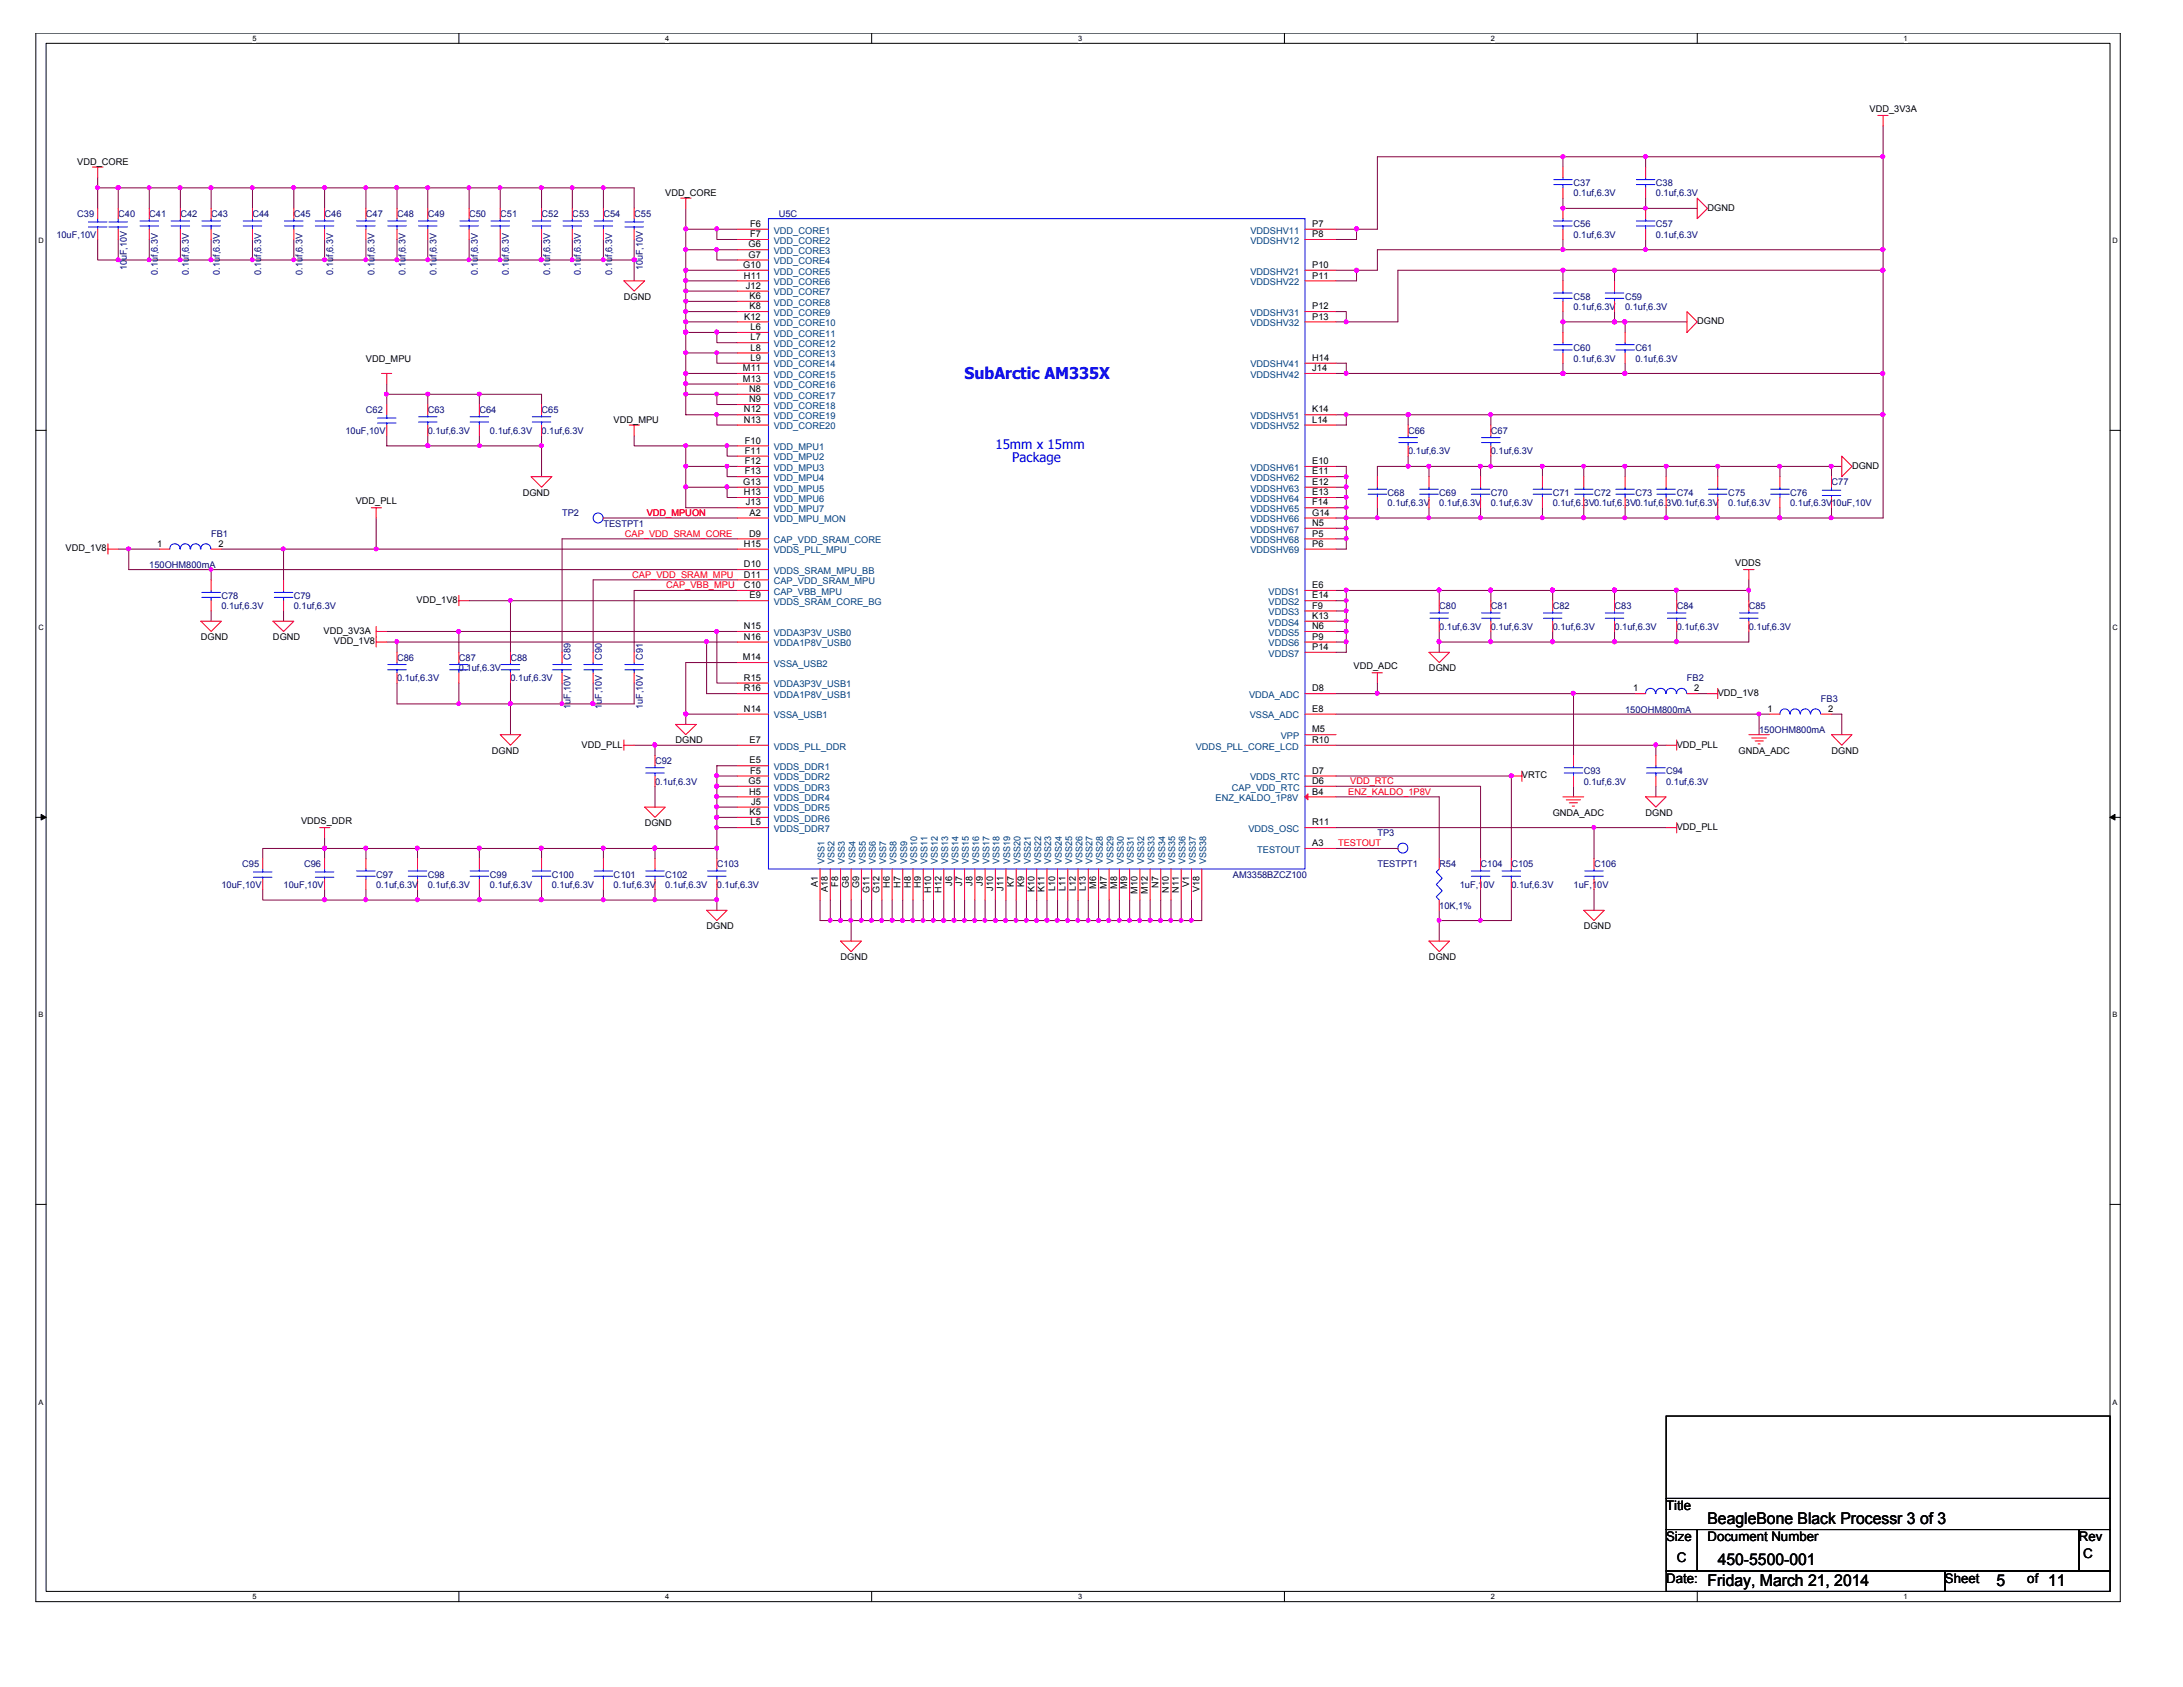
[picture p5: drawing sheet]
<svg xmlns="http://www.w3.org/2000/svg" width="279mm" height="216mm" viewBox="0 0 279 216" stroke-linecap="round" stroke-linejoin="round" font-family="sans-serif">
<defs><g id="words">
<text font-size="2.1" fill="#00f" x="123.5" y="48.6">SubArctic AM335X</text>
<g font-size="2.1">
<text x="218.5" y="195">BeagleBone Black Processr 3 of 3</text>
<text x="218.5" y="202.9">Friday, March 21, 2014</text>
<text x="219.9" y="200.3">450-5500-001</text>
<text x="255.5" y="202.9">5</text>
<text x="262.1" y="202.9">11</text>
</g>
<g font-size="1.7" fill="#00f">
<text x="127.4" y="57.4">15mm x 15mm</text>
<text x="129.5" y="59.1">Package</text>
</g>
<g font-size="1.7">
<text x="213.2" y="193.3">Title</text>
<text x="213.2" y="197.3">Size</text>
<text x="218.5" y="197.3">Document Number</text>
<text x="266.1" y="197.3">Rev</text>
<text x="213.2" y="202.6">Date:</text>
<text x="214.6" y="199.9">C</text>
<text x="248.9" y="202.6">Sheet</text>
<text x="259.5" y="202.6">of</text>
<text x="266.6" y="199.4">C</text>
</g>
<g font-size="1.2">
<text x="239.3" y="14.3">VDD_3V3A</text>
<text x="9.9" y="21.2">VDD_CORE</text>
<text x="85.1" y="25.1">VDD_CORE</text>
<text x="96" y="29">F6</text>
<text x="168" y="29">P7</text>
<text x="218.5" y="27">DGND</text>
<text x="95.1" y="34.3">G10</text>
<text x="95.2" y="35.6">H11</text>
<text x="95.8" y="31.7">G6</text>
<text x="95.8" y="33">G7</text>
<text x="96" y="30.4">F7</text>
<text x="168" y="30.4">P8</text>
<text x="168" y="34.3">P10</text>
<text x="168" y="35.6">P11</text>
<text x="79.9" y="38.4">DGND</text>
<text x="95.3" y="40.9">K12</text>
<text x="95.5" y="37">J12</text>
<text x="95.9" y="38.3">K6</text>
<text x="95.9" y="39.6">K8</text>
<text x="168" y="39.6">P12</text>
<text x="168" y="40.9">P13</text>
<text x="217.2" y="41.5">DGND</text>
<text x="46.8" y="46.3">VDD_MPU</text>
<text x="95.1" y="47.5">M11</text>
<text x="96.1" y="42.2">L6</text>
<text x="96.1" y="43.6">L7</text>
<text x="96.1" y="44.9">L8</text>
<text x="96.1" y="46.2">L9</text>
<text x="168" y="47.5">J14</text>
<text x="168" y="46.2">H14</text>
<text x="95.1" y="48.9">M13</text>
<text x="95.2" y="52.8">N12</text>
<text x="95.9" y="50.2">N8</text>
<text x="95.9" y="51.5">N9</text>
<text x="168" y="52.8">K14</text>
<text x="78.5" y="54.2">VDD_MPU</text>
<text x="95.2" y="54.1">N13</text>
<text x="95.3" y="56.8">F10</text>
<text x="95.3" y="58.1">F11</text>
<text x="95.3" y="59.4">F12</text>
<text x="168" y="54.1">L14</text>
<text x="168" y="59.4">E10</text>
<text x="237" y="60">DGND</text>
<text x="45.5" y="64.5">VDD_PLL</text>
<text x="66.9" y="63.5">DGND</text>
<text x="95.1" y="62.1">G13</text>
<text x="95.2" y="63.4">H13</text>
<text x="95.3" y="60.7">F13</text>
<text x="95.5" y="64.7">J13</text>
<text x="95.9" y="66">A2</text>
<text x="168" y="60.7">E11</text>
<text x="168" y="62.1">E12</text>
<text x="168" y="63.4">E13</text>
<text x="168" y="64.7">F14</text>
<text x="168" y="66">G14</text>
<text x="8.4" y="70.6">VDD_1V8</text>
<text x="20.1" y="70">1</text>
<text x="28" y="70">2</text>
<text x="95.2" y="70">H15</text>
<text x="95.9" y="68.7">D9</text>
<text x="168" y="67.3">N5</text>
<text x="168" y="68.7">P5</text>
<text x="168" y="70">P6</text>
<text x="53.3" y="77.2">VDD_1V8</text>
<text x="95.2" y="72.6">D10</text>
<text x="95.2" y="75.3">C10</text>
<text x="95.2" y="73.9">D11</text>
<text x="95.9" y="76.6">E9</text>
<text x="168" y="75.3">E6</text>
<text x="168" y="76.6">E14</text>
<text x="168" y="77.9">F9</text>
<text x="222.1" y="72.4">VDDS</text>
<text x="25.7" y="81.9">DGND</text>
<text x="34.9" y="81.9">DGND</text>
<text x="41.4" y="81.2">VDD_3V3A</text>
<text x="42.7" y="82.5">VDD_1V8</text>
<text x="95.2" y="80.5">N15</text>
<text x="95.2" y="81.9">N16</text>
<text x="168" y="79.2">K13</text>
<text x="168" y="80.5">N6</text>
<text x="168" y="81.9">P9</text>
<text x="168" y="83.2">P14</text>
<text x="95.1" y="84.5">M14</text>
<text x="95.2" y="87.1">R15</text>
<text x="95.2" y="88.5">R16</text>
<text x="168" y="88.5">D8</text>
<text x="173.2" y="85.6">VDD_ADC</text>
<text x="182.9" y="85.9">DGND</text>
<text x="209" y="88.5">1</text>
<text x="216.8" y="88.5">2</text>
<text x="219.9" y="89.1">VDD_1V8</text>
<text x="74.4" y="95.7">VDD_PLL</text>
<text x="86.5" y="95.1">DGND</text>
<text x="95.2" y="91.1">N14</text>
<text x="95.9" y="95.1">E7</text>
<text x="168" y="95.1">R10</text>
<text x="168" y="93.7">M5</text>
<text x="168" y="91.1">E8</text>
<text x="214.6" y="95.7">VDD_PLL</text>
<text x="226.2" y="91.1">1</text>
<text x="234" y="91.1">2</text>
<text x="63" y="96.5">DGND</text>
<text x="95.8" y="100.3">G5</text>
<text x="95.9" y="101.7">H5</text>
<text x="95.9" y="97.7">E5</text>
<text x="96" y="99">F5</text>
<text x="168" y="100.3">D6</text>
<text x="168" y="101.7">B4</text>
<text x="168" y="99">D7</text>
<text x="194.8" y="99.6">VRTC</text>
<text x="222.5" y="96.5">GNDA_ADC</text>
<text x="234.4" y="96.5">DGND</text>
<text x="38.5" y="105.5">VDDS_DDR</text>
<text x="82.5" y="105.7">DGND</text>
<text x="95.9" y="104.3">K5</text>
<text x="96.1" y="105.6">L5</text>
<text x="96.2" y="103">J5</text>
<text x="168" y="105.6">R11</text>
<text x="198.7" y="104.4">GNDA_ADC</text>
<text x="210.6" y="104.4">DGND</text>
<text x="214.6" y="106.2">VDD_PLL</text>
<text x="104.7" y="113.5" transform="rotate(-90 104.7 113.5)">A1</text>
<text x="107.3" y="113.5" transform="rotate(-90 107.3 113.5)">F8</text>
<text x="108.6" y="113.7" transform="rotate(-90 108.6 113.7)">G8</text>
<text x="110" y="113.7" transform="rotate(-90 110 113.7)">G9</text>
<text x="113.9" y="113.6" transform="rotate(-90 113.9 113.6)">H6</text>
<text x="115.2" y="113.6" transform="rotate(-90 115.2 113.6)">H7</text>
<text x="116.6" y="113.6" transform="rotate(-90 116.6 113.6)">H8</text>
<text x="117.9" y="113.6" transform="rotate(-90 117.9 113.6)">H9</text>
<text x="121.8" y="113.4" transform="rotate(-90 121.8 113.4)">J6</text>
<text x="123.2" y="113.4" transform="rotate(-90 123.2 113.4)">J7</text>
<text x="124.5" y="113.4" transform="rotate(-90 124.5 113.4)">J8</text>
<text x="125.8" y="113.4" transform="rotate(-90 125.8 113.4)">J9</text>
<text x="129.8" y="113.5" transform="rotate(-90 129.8 113.5)">K7</text>
<text x="131.1" y="113.5" transform="rotate(-90 131.1 113.5)">K9</text>
<text x="140.3" y="113.7" transform="rotate(-90 140.3 113.7)">M6</text>
<text x="141.7" y="113.7" transform="rotate(-90 141.7 113.7)">M7</text>
<text x="143" y="113.7" transform="rotate(-90 143 113.7)">M8</text>
<text x="144.3" y="113.7" transform="rotate(-90 144.3 113.7)">M9</text>
<text x="148.3" y="113.6" transform="rotate(-90 148.3 113.6)">N7</text>
<text x="152.2" y="113.5" transform="rotate(-90 152.2 113.5)">V1</text>
<text x="168" y="108.3">A3</text>
<text x="90.4" y="118.9">DGND</text>
<text x="106" y="114.2" transform="rotate(-90 106 114.2)">A18</text>
<text x="111.3" y="114.3" transform="rotate(-90 111.3 114.3)">G11</text>
<text x="112.6" y="114.3" transform="rotate(-90 112.6 114.3)">G12</text>
<text x="119.2" y="114.3" transform="rotate(-90 119.2 114.3)">H10</text>
<text x="120.5" y="114.3" transform="rotate(-90 120.5 114.3)">H12</text>
<text x="127.1" y="114" transform="rotate(-90 127.1 114)">J10</text>
<text x="128.5" y="114" transform="rotate(-90 128.5 114)">J11</text>
<text x="132.4" y="114.2" transform="rotate(-90 132.4 114.2)">K10</text>
<text x="133.7" y="114.2" transform="rotate(-90 133.7 114.2)">K11</text>
<text x="135.1" y="114" transform="rotate(-90 135.1 114)">L10</text>
<text x="136.4" y="114" transform="rotate(-90 136.4 114)">L11</text>
<text x="137.7" y="114" transform="rotate(-90 137.7 114)">L12</text>
<text x="139" y="114" transform="rotate(-90 139 114)">L13</text>
<text x="145.6" y="114.4" transform="rotate(-90 145.6 114.4)">M10</text>
<text x="146.9" y="114.4" transform="rotate(-90 146.9 114.4)">M12</text>
<text x="149.6" y="114.3" transform="rotate(-90 149.6 114.3)">N10</text>
<text x="150.9" y="114.3" transform="rotate(-90 150.9 114.3)">N11</text>
<text x="153.5" y="114.2" transform="rotate(-90 153.5 114.2)">V18</text>
<text x="202.7" y="118.9">DGND</text>
<text x="107.6" y="122.9">DGND</text>
<text x="182.9" y="122.9">DGND</text>
</g>
<g font-size="1.2" fill="#000080">
<text x="201.4" y="23.8">C37</text>
<text x="211.9" y="23.8">C38</text>
<text x="9.9" y="27.8">C39</text>
<text x="15.1" y="27.8">C40</text>
<text x="19.1" y="27.8">C41</text>
<text x="23.1" y="27.8">C42</text>
<text x="27" y="27.8">C43</text>
<text x="32.3" y="27.8">C44</text>
<text x="37.6" y="27.8">C45</text>
<text x="41.5" y="27.8">C46</text>
<text x="46.8" y="27.8">C47</text>
<text x="50.8" y="27.8">C48</text>
<text x="54.8" y="27.8">C49</text>
<text x="60" y="27.8">C50</text>
<text x="64" y="27.8">C51</text>
<text x="69.3" y="27.8">C52</text>
<text x="73.3" y="27.8">C53</text>
<text x="77.2" y="27.8">C54</text>
<text x="81.2" y="27.8">C55</text>
<text x="99.7" y="27.8">U5C</text>
<text x="201.4" y="29.1">C56</text>
<text x="201.4" y="25.1">0.1uf,6.3V</text>
<text x="211.9" y="25.1">0.1uf,6.3V</text>
<text x="211.9" y="29.1">C57</text>
<text x="7.2" y="30.4">10uF,10V</text>
<text x="16.2" y="34.6" transform="rotate(-90 16.2 34.6)">10uF,10V</text>
<text x="20.2" y="35.1" transform="rotate(-90 20.2 35.1)">0.1uf,6.3V</text>
<text x="24.2" y="35.1" transform="rotate(-90 24.2 35.1)">0.1uf,6.3V</text>
<text x="28.1" y="35.1" transform="rotate(-90 28.1 35.1)">0.1uf,6.3V</text>
<text x="33.4" y="35.1" transform="rotate(-90 33.4 35.1)">0.1uf,6.3V</text>
<text x="38.7" y="35.1" transform="rotate(-90 38.7 35.1)">0.1uf,6.3V</text>
<text x="42.6" y="35.1" transform="rotate(-90 42.6 35.1)">0.1uf,6.3V</text>
<text x="47.9" y="35.1" transform="rotate(-90 47.9 35.1)">0.1uf,6.3V</text>
<text x="51.9" y="35.1" transform="rotate(-90 51.9 35.1)">0.1uf,6.3V</text>
<text x="55.9" y="35.1" transform="rotate(-90 55.9 35.1)">0.1uf,6.3V</text>
<text x="61.1" y="35.1" transform="rotate(-90 61.1 35.1)">0.1uf,6.3V</text>
<text x="65.1" y="35.1" transform="rotate(-90 65.1 35.1)">0.1uf,6.3V</text>
<text x="70.4" y="35.1" transform="rotate(-90 70.4 35.1)">0.1uf,6.3V</text>
<text x="74.4" y="35.1" transform="rotate(-90 74.4 35.1)">0.1uf,6.3V</text>
<text x="78.3" y="35.1" transform="rotate(-90 78.3 35.1)">0.1uf,6.3V</text>
<text x="82.3" y="34.6" transform="rotate(-90 82.3 34.6)">10uF,10V</text>
<text x="201.4" y="30.4">0.1uf,6.3V</text>
<text x="211.9" y="30.4">0.1uf,6.3V</text>
<text x="201.4" y="38.4">C58</text>
<text x="201.4" y="39.7">0.1uf,6.3V</text>
<text x="208" y="38.4">C59</text>
<text x="208" y="39.7">0.1uf,6.3V</text>
<text x="201.4" y="45">C60</text>
<text x="201.4" y="46.3">0.1uf,6.3V</text>
<text x="209.3" y="45">C61</text>
<text x="209.3" y="46.3">0.1uf,6.3V</text>
<text x="46.8" y="52.9">C62</text>
<text x="54.8" y="52.9">C63</text>
<text x="61.4" y="52.9">C64</text>
<text x="69.3" y="52.9">C65</text>
<text x="44.2" y="55.5">10uF,10V</text>
<text x="54.8" y="55.5">0.1uf,6.3V</text>
<text x="62.7" y="55.5">0.1uf,6.3V</text>
<text x="69.3" y="55.5">0.1uf,6.3V</text>
<text x="180.2" y="55.5">C66</text>
<text x="180.2" y="58.2">0.1uf,6.3V</text>
<text x="190.8" y="55.5">C67</text>
<text x="190.8" y="58.2">0.1uf,6.3V</text>
<text x="177.6" y="63.5">C68</text>
<text x="177.6" y="64.8">0.1uf,6.3V</text>
<text x="184.2" y="63.5">C69</text>
<text x="184.2" y="64.8">0.1uf,6.3V</text>
<text x="190.8" y="63.5">C70</text>
<text x="190.8" y="64.8">0.1uf,6.3V</text>
<text x="198.7" y="63.5">C71</text>
<text x="198.7" y="64.8">0.1uf,6.3V0.1uf,6.3V0.1uf,6.3V0.1uf,6.3V</text>
<text x="204" y="63.5">C72</text>
<text x="209.3" y="63.5">C73</text>
<text x="214.6" y="63.5">C74</text>
<text x="221.2" y="63.5">C75</text>
<text x="221.2" y="64.8">0.1uf,6.3V</text>
<text x="229.1" y="63.5">C76</text>
<text x="229.1" y="64.8">0.1uf,6.3V10uF,10V</text>
<text x="234.4" y="62.1">C77</text>
<text x="27" y="68.7">FB1</text>
<text x="71.9" y="66.1">TP2</text>
<text x="77.2" y="67.4">TESTPT1</text>
<text x="19.1" y="72.7">150OHM800mA</text>
<text x="28.3" y="76.7">C78</text>
<text x="28.3" y="78">0.1uf,6.3V</text>
<text x="37.6" y="76.7">C79</text>
<text x="37.6" y="78">0.1uf,6.3V</text>
<text x="184.2" y="78">C80</text>
<text x="190.8" y="78">C81</text>
<text x="198.7" y="78">C82</text>
<text x="206.6" y="78">C83</text>
<text x="214.6" y="78">C84</text>
<text x="223.8" y="78">C85</text>
<text x="184.2" y="80.6">0.1uf,6.3V</text>
<text x="190.8" y="80.6">0.1uf,6.3V</text>
<text x="198.7" y="80.6">0.1uf,6.3V</text>
<text x="206.6" y="80.6">0.1uf,6.3V</text>
<text x="214.6" y="80.6">0.1uf,6.3V</text>
<text x="223.8" y="80.6">0.1uf,6.3V</text>
<text x="50.8" y="84.6">C86</text>
<text x="50.8" y="87.2">0.1uf,6.3V</text>
<text x="58.7" y="84.6">C87</text>
<text x="58.7" y="85.9">0.1uf,6.3V</text>
<text x="65.3" y="84.6">C88</text>
<text x="65.3" y="87.2">0.1uf,6.3V</text>
<text x="73" y="84.4" transform="rotate(-90 73 84.4)">C89</text>
<text x="77" y="84.4" transform="rotate(-90 77 84.4)">C90</text>
<text x="82.3" y="84.4" transform="rotate(-90 82.3 84.4)">C91</text>
<text x="215.9" y="87.2">FB2</text>
<text x="233.1" y="89.9">FB3</text>
<text x="73" y="90.7" transform="rotate(-90 73 90.7)">1uF,10V</text>
<text x="77" y="90.7" transform="rotate(-90 77 90.7)">1uF,10V</text>
<text x="82.3" y="90.7" transform="rotate(-90 82.3 90.7)">1uF,10V</text>
<text x="208" y="91.2">150OHM800mA</text>
<text x="225.1" y="93.8">150OHM800mA</text>
<text x="83.8" y="97.8">C92</text>
<text x="83.8" y="100.4">0.1uf,6.3V</text>
<text x="202.7" y="99.1">C93</text>
<text x="202.7" y="100.4">0.1uf,6.3V</text>
<text x="213.2" y="99.1">C94</text>
<text x="213.2" y="100.4">0.1uf,6.3V</text>
<text x="176.3" y="107">TP3</text>
<text x="28.3" y="113.6">10uF,10V</text>
<text x="31" y="111">C95</text>
<text x="36.3" y="113.6">10uF,10V</text>
<text x="38.9" y="111">C96</text>
<text x="48.1" y="112.3">C97</text>
<text x="48.1" y="113.6">0.1uf,6.3V</text>
<text x="54.8" y="112.3">C98</text>
<text x="54.8" y="113.6">0.1uf,6.3V</text>
<text x="62.7" y="112.3">C99</text>
<text x="62.7" y="113.6">0.1uf,6.3V</text>
<text x="70.6" y="112.3">C100</text>
<text x="70.6" y="113.6">0.1uf,6.3V</text>
<text x="78.5" y="112.3">C101</text>
<text x="78.5" y="113.6">0.1uf,6.3V</text>
<text x="85.1" y="112.3">C102</text>
<text x="85.1" y="113.6">0.1uf,6.3V</text>
<text x="91.8" y="111">C103</text>
<text x="91.8" y="113.6">0.1uf,6.3V</text>
<text x="157.8" y="112.3">AM3358BZCZ100</text>
<text x="176.3" y="111">TESTPT1</text>
<text x="184.2" y="111">R54</text>
<text x="186.8" y="113.6">1uF,10V</text>
<text x="189.5" y="111">C104</text>
<text x="193.4" y="111">C105</text>
<text x="193.4" y="113.6">0.1uf,6.3V</text>
<text x="201.4" y="113.6">1uF,10V</text>
<text x="204" y="111">C106</text>
<text x="184.2" y="116.3">10K,1%</text>
</g>
<g font-size="1.2" fill="#004080">
<text x="99" y="29.9">VDD_CORE1</text>
<text x="160" y="29.9">VDDSHV11</text>
<text x="99" y="31.2">VDD_CORE2</text>
<text x="99" y="32.5">VDD_CORE3</text>
<text x="99" y="33.8">VDD_CORE4</text>
<text x="99" y="35.1">VDD_CORE5</text>
<text x="160" y="31.2">VDDSHV12</text>
<text x="160" y="35.1">VDDSHV21</text>
<text x="99" y="36.5">VDD_CORE6</text>
<text x="99" y="37.8">VDD_CORE7</text>
<text x="99" y="39.1">VDD_CORE8</text>
<text x="99" y="41.7">VDD_CORE10</text>
<text x="99" y="40.4">VDD_CORE9</text>
<text x="160" y="40.4">VDDSHV31</text>
<text x="160" y="41.7">VDDSHV32</text>
<text x="160" y="36.5">VDDSHV22</text>
<text x="99" y="43.1">VDD_CORE11</text>
<text x="99" y="44.4">VDD_CORE12</text>
<text x="99" y="45.7">VDD_CORE13</text>
<text x="99" y="47">VDD_CORE14</text>
<text x="160" y="47">VDDSHV41</text>
<text x="99" y="48.3">VDD_CORE15</text>
<text x="99" y="49.7">VDD_CORE16</text>
<text x="99" y="51">VDD_CORE17</text>
<text x="99" y="52.3">VDD_CORE18</text>
<text x="99" y="53.6">VDD_CORE19</text>
<text x="160" y="48.3">VDDSHV42</text>
<text x="160" y="53.6">VDDSHV51</text>
<text x="99" y="57.6">VDD_MPU1</text>
<text x="99" y="58.9">VDD_MPU2</text>
<text x="99" y="54.9">VDD_CORE20</text>
<text x="160" y="54.9">VDDSHV52</text>
<text x="99" y="60.2">VDD_MPU3</text>
<text x="99" y="61.6">VDD_MPU4</text>
<text x="99" y="62.9">VDD_MPU5</text>
<text x="99" y="64.2">VDD_MPU6</text>
<text x="99" y="65.5">VDD_MPU7</text>
<text x="160" y="60.2">VDDSHV61</text>
<text x="160" y="61.6">VDDSHV62</text>
<text x="160" y="62.9">VDDSHV63</text>
<text x="160" y="64.2">VDDSHV64</text>
<text x="160" y="65.5">VDDSHV65</text>
<text x="99" y="69.5">CAP_VDD_SRAM_CORE</text>
<text x="99" y="70.8">VDDS_PLL_MPU</text>
<text x="99" y="66.8">VDD_MPU_MON</text>
<text x="160" y="66.8">VDDSHV66</text>
<text x="160" y="68.2">VDDSHV67</text>
<text x="160" y="69.5">VDDSHV68</text>
<text x="160" y="70.8">VDDSHV69</text>
<text x="99" y="77.4">VDDS_SRAM_CORE_BG</text>
<text x="99" y="73.4">VDDS_SRAM_MPU_BB</text>
<text x="99" y="76.1">CAP_VBB_MPU</text>
<text x="99" y="74.8">CAP_VDD_SRAM_MPU</text>
<text x="162.4" y="76.1">VDDS1</text>
<text x="162.4" y="77.4">VDDS2</text>
<text x="99" y="81.4">VDDA3P3V_USB0</text>
<text x="99" y="82.7">VDDA1P8V_USB0</text>
<text x="162.4" y="78.7">VDDS3</text>
<text x="162.4" y="80.1">VDDS4</text>
<text x="162.4" y="81.4">VDDS5</text>
<text x="162.4" y="82.7">VDDS6</text>
<text x="99" y="88">VDDA3P3V_USB1</text>
<text x="99" y="89.3">VDDA1P8V_USB1</text>
<text x="99" y="85.3">VSSA_USB2</text>
<text x="159.9" y="89.3">VDDA_ADC</text>
<text x="162.4" y="84">VDDS7</text>
<text x="99" y="91.9">VSSA_USB1</text>
<text x="99" y="95.9">VDDS_PLL_DDR</text>
<text x="153" y="95.9">VDDS_PLL_CORE_LCD</text>
<text x="159.9" y="91.9">VSSA_ADC</text>
<text x="163.9" y="94.6">VPP</text>
<text x="99" y="98.6">VDDS_DDR1</text>
<text x="99" y="99.9">VDDS_DDR2</text>
<text x="99" y="101.2">VDDS_DDR3</text>
<text x="157.7" y="101.2">CAP_VDD_RTC</text>
<text x="160" y="99.9">VDDS_RTC</text>
<text x="99" y="103.8">VDDS_DDR5</text>
<text x="99" y="102.5">VDDS_DDR4</text>
<text x="99" y="105.2">VDDS_DDR6</text>
<text x="99" y="106.5">VDDS_DDR7</text>
<text x="155.6" y="102.5">ENZ_KALDO_1P8V</text>
<text x="159.8" y="106.5">VDDS_OSC</text>
<text x="105.5" y="110.5" transform="rotate(-90 105.5 110.5)">VSS1</text>
<text x="106.8" y="110.5" transform="rotate(-90 106.8 110.5)">VSS2</text>
<text x="108.1" y="110.5" transform="rotate(-90 108.1 110.5)">VSS3</text>
<text x="109.5" y="110.5" transform="rotate(-90 109.5 110.5)">VSS4</text>
<text x="110.8" y="110.5" transform="rotate(-90 110.8 110.5)">VSS5</text>
<text x="112.1" y="110.5" transform="rotate(-90 112.1 110.5)">VSS6</text>
<text x="113.4" y="110.5" transform="rotate(-90 113.4 110.5)">VSS7</text>
<text x="114.7" y="110.5" transform="rotate(-90 114.7 110.5)">VSS8</text>
<text x="116.1" y="110.5" transform="rotate(-90 116.1 110.5)">VSS9</text>
<text x="117.4" y="110.5" transform="rotate(-90 117.4 110.5)">VSS10</text>
<text x="118.7" y="110.5" transform="rotate(-90 118.7 110.5)">VSS11</text>
<text x="120" y="110.5" transform="rotate(-90 120 110.5)">VSS12</text>
<text x="121.3" y="110.5" transform="rotate(-90 121.3 110.5)">VSS13</text>
<text x="122.7" y="110.5" transform="rotate(-90 122.7 110.5)">VSS14</text>
<text x="124" y="110.5" transform="rotate(-90 124 110.5)">VSS15</text>
<text x="125.3" y="110.5" transform="rotate(-90 125.3 110.5)">VSS16</text>
<text x="126.6" y="110.5" transform="rotate(-90 126.6 110.5)">VSS17</text>
<text x="127.9" y="110.5" transform="rotate(-90 127.9 110.5)">VSS18</text>
<text x="129.3" y="110.5" transform="rotate(-90 129.3 110.5)">VSS19</text>
<text x="130.6" y="110.5" transform="rotate(-90 130.6 110.5)">VSS20</text>
<text x="131.9" y="110.5" transform="rotate(-90 131.9 110.5)">VSS21</text>
<text x="133.2" y="110.5" transform="rotate(-90 133.2 110.5)">VSS22</text>
<text x="134.5" y="110.5" transform="rotate(-90 134.5 110.5)">VSS23</text>
<text x="135.9" y="110.5" transform="rotate(-90 135.9 110.5)">VSS24</text>
<text x="137.2" y="110.5" transform="rotate(-90 137.2 110.5)">VSS25</text>
<text x="138.5" y="110.5" transform="rotate(-90 138.5 110.5)">VSS26</text>
<text x="139.8" y="110.5" transform="rotate(-90 139.8 110.5)">VSS27</text>
<text x="141.2" y="110.5" transform="rotate(-90 141.2 110.5)">VSS28</text>
<text x="142.5" y="110.5" transform="rotate(-90 142.5 110.5)">VSS29</text>
<text x="143.8" y="110.5" transform="rotate(-90 143.8 110.5)">VSS30</text>
<text x="145.1" y="110.5" transform="rotate(-90 145.1 110.5)">VSS31</text>
<text x="146.4" y="110.5" transform="rotate(-90 146.4 110.5)">VSS32</text>
<text x="147.8" y="110.5" transform="rotate(-90 147.8 110.5)">VSS33</text>
<text x="149.1" y="110.5" transform="rotate(-90 149.1 110.5)">VSS34</text>
<text x="150.4" y="110.5" transform="rotate(-90 150.4 110.5)">VSS35</text>
<text x="151.7" y="110.5" transform="rotate(-90 151.7 110.5)">VSS36</text>
<text x="153" y="110.5" transform="rotate(-90 153 110.5)">VSS37</text>
<text x="154.4" y="110.5" transform="rotate(-90 154.4 110.5)">VSS38</text>
<text x="160.9" y="109.1">TESTOUT</text>
</g>
<g font-size="1.2" fill="#f00">
<text x="80" y="68.7">CAP_VDD_SRAM_CORE</text>
<text x="82.8" y="66">VDD_MPUON</text>
<text x="80.9" y="74">CAP_VDD_SRAM_MPU</text>
<text x="85.3" y="75.3">CAP_VBB_MPU</text>
<text x="172.6" y="101.7">ENZ_KALDO_1P8V</text>
<text x="172.8" y="100.4">VDD_RTC</text>
<text x="171.3" y="108.3">TESTOUT</text>
</g>
<g font-size=".9">
<text x="32.3" y="5.2">5</text>
<text x="85.1" y="5.2">4</text>
<text x="138" y="5.2">3</text>
<text x="190.8" y="5.2">2</text>
<text x="243.6" y="5.2">1</text>
<text x="4.9" y="31.2">D</text>
<text x="270.4" y="31.2">D</text>
<text x="4.9" y="80.7">C</text>
<text x="270.4" y="80.7">C</text>
<text x="4.9" y="130.2">B</text>
<text x="270.4" y="130.2">B</text>
<text x="4.9" y="179.7">A</text>
<text x="270.4" y="179.7">A</text>
<text x="32.3" y="204.7">5</text>
<text x="85.1" y="204.7">4</text>
<text x="138" y="204.7">3</text>
<text x="190.8" y="204.7">2</text>
<text x="243.6" y="204.7">1</text>
</g>
</g></defs>
<path d="M4.6 4.2h266.8v200.8h-266.8zM5.9 5.5h264.2v198.2h-264.2z" fill="none" stroke="#000" stroke-width=".13"/>
<g fill="#fff">
<path d="M32.3 4.4h.5v1.1h-.5z"/>
<path d="M32.3 203.8h.5v1.1h-.5z"/>
</g>
<path d="M58.7 4.2v1.3M58.7 203.7v1.3" fill="none" stroke="#000" stroke-width=".13"/>
<g fill="#fff">
<path d="M85.1 4.4h.6v1.1h-.6z"/>
<path d="M85.1 203.8h.6v1.1h-.6z"/>
</g>
<path d="M111.6 4.2v1.3M111.6 203.7v1.3" fill="none" stroke="#000" stroke-width=".13"/>
<g fill="#fff">
<path d="M138 4.4h.5v1.1h-.5z"/>
<path d="M138 203.8h.5v1.1h-.5z"/>
</g>
<path d="M164.4 4.2v1.3M164.4 203.7v1.3" fill="none" stroke="#000" stroke-width=".13"/>
<g fill="#fff">
<path d="M190.8 4.4h.5v1.1h-.5z"/>
<path d="M190.8 203.8h.5v1.1h-.5z"/>
</g>
<path d="M217.2 4.2v1.3M217.2 203.7v1.3" fill="none" stroke="#000" stroke-width=".13"/>
<g fill="#fff">
<path d="M243.6 4.4h.6v1.1h-.6z"/>
<path d="M243.6 203.8h.6v1.1h-.6z"/>
<path d="M4.9 30.3h.7v1.1h-.7z"/>
<path d="M270.4 30.3h.7v1.1h-.7z"/>
<path d="M4.9 79.8h.7v1.1h-.7z"/>
<path d="M270.4 79.8h.7v1.1h-.7z"/>
</g>
<path d="M4.6 55.1h1.3M270.1 55.1h1.3" fill="none" stroke="#000" stroke-width=".13"/>
<g fill="#fff">
<path d="M4.9 129.4h.7v1h-.7z"/>
<path d="M270.4 129.4h.6v1h-.6z"/>
</g>
<path d="M4.6 104.6h1.3M270.1 104.6h1.3" fill="none" stroke="#000" stroke-width=".13"/>
<path d="M5.3 104.2l.6 .4-.6 .3zM270.1 104.6l.6-.4v.7z" fill="#000" stroke="#000" stroke-width=".13"/>
<g fill="#fff">
<path d="M4.9 178.9h.7v1.1h-.7z"/>
<path d="M270.4 178.9h.6v1.1h-.6z"/>
</g>
<path d="M4.6 154.1h1.3M270.1 154.1h1.3M213.2 181.2h56.9v10.6h-56.9zM213.2 191.8h56.9v3.9h-56.9zM213.2 195.7h4v5.3h-4zM217.2 195.7h48.9v5.3h-48.9zM266.1 195.7h4v5.3h-4zM213.2 201h35.7v2.7h-35.7zM248.9 201h21.2v2.7h-21.2z" fill="none" stroke="#000" stroke-width=".13"/>
<g fill="none" stroke="#800040" stroke-width=".13">
<path d="M241 16.1v50.2h-58.1M12.5 30.6v2.7h2.6M12.5 24h68.7v2.7M12.5 22.7v4M15.1 24v2.7M15.1 30.6v2.7M15.1 33.3h11.9M19.1 24v2.7M19.1 30.6v2.7M23.1 24v2.7M23.1 30.6v2.7M27 24v2.7"/>
<path d="M27 30.6v2.7M32.3 30.6v2.7h-5.3M32.3 33.3h48.9M32.3 24v2.7M37.6 24v2.7M37.6 30.6v2.7M41.5 24v2.7M41.5 30.6v2.7M46.8 24v2.7M46.8 30.6v2.7M50.8 24v2.7M50.8 30.6v2.7"/>
<path d="M54.8 24v2.7M54.8 30.6v2.7M60 24v2.7M60 30.6v2.7M64 24v2.7M64 30.6v2.7M69.3 24v2.7M69.3 30.6v2.7M73.3 24v2.7M73.3 30.6v2.7M77.2 24v2.7M77.2 30.6v2.7"/>
<path d="M81.2 30.6v5.3M87.8 29.3h4v1.3h2.6M87.8 32h4v1.3h2.6M87.8 37.3v15.8h4v1.3h2.6M87.8 35.9v1.4h6.6M87.8 35.9h6.6M87.8 34.6h6.6M87.8 26.7v9.2M87.8 38.6h6.6M87.8 39.9h6.6M91.8 32h2.6M91.8 29.3h2.6"/>
<path d="M171 34.6h2.6v1.3h-2.6M171 39.9h1.3v1.3M173.6 29.3v1.3h-2.6M200 20.1v1.3M200 25.4v1.3h17.2M200 30.6v1.4M200 34.6v1.3M200 39.9v2.6M206.6 34.6v1.3M206.6 39.9v1.3M210.6 20.1v1.3M210.6 25.4v1.3"/>
<path d="M210.6 30.6v1.4M241 34.6h-62.1v6.6h-7.9M241 20.1h-64.7v9.2h-5.3M241 32h-64.7v2.6h-2.7M49.5 50.5h19.8v1.3M49.5 55.8v1.3h19.8M49.5 49.1v2.7M54.8 50.5v1.3M54.8 55.8v1.3M61.4 50.5v1.3M61.4 55.8v1.3M69.3 55.8v5.2"/>
<path d="M81.2 55.8v1.3h6.6M87.8 57.1h5.3v1.3h1.3M87.8 45.2h4v1.3h2.6M87.8 41.2h6.6M87.8 47.8h6.6M87.8 59.7h6.6M87.8 50.5h6.6M87.8 57.1v7.9h6.6M87.8 42.5h6.6M87.8 49.1h6.6M91.8 42.5v1.4h2.6M91.8 50.5v1.3h2.6"/>
<path d="M91.8 53.1h2.6M91.8 45.2h2.6M93.1 59.7v1.3h1.3M93.1 57.1h1.3M171 47.8h70M171 59.7h1.3v1.3M171 53.1h70M171 46.5h1.3v1.3M172.3 53.1v1.3h-1.3M180.2 53.1v1.3M180.2 58.4v1.3M182.9 59.7v1.3"/>
<path d="M189.5 59.7v1.3M190.8 53.1v1.3M190.8 58.4v1.3M197.4 59.7v1.3M200 41.2h15.9M200 46.5v1.3M202.7 59.7v1.3M208 41.2v1.3M208 46.5v1.3M208 59.7v1.3M213.2 59.7v1.3M219.9 59.7v1.3"/>
<path d="M227.8 59.7v1.3M234.4 59.7v1.3M235.7 59.7h-59.4v1.3M15.1 70.3h1.4v2.6h77.9M16.5 70.3h3.9M27 72.9v1.3M27 78.2v1.3M28.3 70.3h8v3.9M36.3 70.3h58.1M36.3 78.2v1.3M48.1 66.3v4M60 76.9h34.4"/>
<path d="M65.3 76.9v6.6M77.2 66.3h17.2M87.8 62.4h5.3v1.3h1.3M93.1 62.4h1.3M94.4 69h-22.5v14.5M94.4 75.6h-13.2v7.9M94.4 74.2h-18.5v9.3M171 61h1.3v1.4M171 66.3h5.3M171 75.6h27.7M171 78.2h1.3M171 79.5h1.3"/>
<path d="M171 76.9h1.3M171 69h1.3M171 63.7h1.3M171 67.6h1.3M171 62.4h1.3M171 65h1.3M172.3 62.4v7.9h-1.3M172.3 75.6v7.9h-1.3M176.3 65v1.3M182.9 65v1.3h-6.6M184.2 75.6v1.3M189.5 65v1.3"/>
<path d="M190.8 75.6v1.3M197.4 65v1.3M198.7 75.6h7.9v1.3M198.7 75.6v1.3M202.7 65v1.3M206.6 75.6h17.2M208 65v1.3M213.2 65v1.3M214.6 75.6v1.3M219.9 65v1.3M223.8 74.2v2.7M227.8 65v1.3"/>
<path d="M234.4 65v1.3M49.5 82.2h1.3M49.5 80.8h9.2M50.8 82.2h39.6v6.6h4M50.8 87.4v2.7h30.4v-2.7M50.8 82.2v1.3M58.7 80.8h33.1v6.6h2.6M58.7 80.8v2.7M58.7 87.4v2.7M65.3 87.4v6.6M71.9 87.4v2.7M75.9 87.4v2.7"/>
<path d="M81.2 95.4h13.2M83.8 95.4v1.3M87.8 91.4h6.6M90.4 82.2h4M91.8 99.3h2.6M91.8 80.8h2.6M94.4 98h-2.6v6.6M94.4 84.8h-6.6v7.9M171 91.4h54.1v2.6M171 82.2h1.3M171 95.4h42.2M171 99.3h22.4v10.6"/>
<path d="M171 80.8h1.3M171 88.8h38.3M176.3 87.4v1.4M184.2 80.8v2.7M190.8 80.8v1.4M198.7 80.8v1.4M201.4 88.8v7.9M206.6 80.8v1.4M211.9 95.4v1.3M214.6 80.8v1.4M217.2 88.8h1.3M223.8 80.8v1.4h-39.6"/>
<path d="M225.1 91.4h1.4M234.4 91.4h1.3v2.6M33.6 113.8v1.4h7.9M41.5 115.2h50.3M41.5 107.2v2.7M41.5 113.8v1.4M46.8 108.6h6.6v1.3M46.8 108.6h-13.2v1.3M46.8 108.6v1.3M46.8 113.8v1.4M53.4 108.6h8M53.4 113.8v1.4"/>
<path d="M61.4 108.6h7.9v1.3M61.4 108.6v1.3M61.4 113.8v1.4M69.3 108.6h22.5M69.3 113.8v1.4M77.2 108.6v1.3M77.2 113.8v1.4M83.8 100.6v2.7M83.8 108.6v1.3M83.8 113.8v1.4M91.8 104.6v1.3h2.6M91.8 105.9v4"/>
<path d="M91.8 113.8v2.7M91.8 102h2.6M91.8 100.6h2.6M91.8 103.3h2.6M91.8 104.6h2.6M105 115.2v2.6h1.3M106.3 115.2v2.6h1.3M107.6 115.2v2.6M108.9 115.2v5.2M110.3 115.2v2.6M111.6 115.2v2.6M112.9 115.2v2.6"/>
<path d="M114.2 115.2v2.6M115.5 115.2v2.6M116.9 115.2v2.6M118.2 115.2v2.6M119.5 115.2v2.6M120.8 115.2v2.6M122.1 115.2v2.6M123.5 115.2v2.6M124.8 115.2v2.6M126.1 115.2v2.6M127.4 115.2v2.6M128.7 115.2v2.6"/>
<path d="M130.1 115.2v2.6M131.4 115.2v2.6M132.7 115.2v2.6M134 115.2v2.6M135.4 115.2v2.6M136.7 115.2v2.6M138 115.2v2.6M139.3 115.2v2.6M140.6 115.2v2.6M142 115.2v2.6M143.3 115.2v2.6M144.6 115.2v2.6"/>
<path d="M145.9 115.2v2.6M147.2 115.2v2.6M148.6 115.2v2.6M149.9 115.2v2.6M151.2 115.2v2.6M152.5 115.2v2.6M153.8 115.2v2.6h-46.2M171 100.6h18.5v9.3M171 108.6h7.9M171 102h13.2v7.9M171 105.9h42.2M184.2 116.5v3.9"/>
<path d="M189.5 113.8v4M193.4 113.8v4h-9.2M201.4 100.6v1.4M204 105.9v4M204 113.8v2.7M211.9 100.6v1.4"/>
</g>
<g fill="#f0f" stroke="#f0f" stroke-width=".13">
<path d="M189.3 117.6h.3l.1 .2-.1 .1-.1 .1-.2-.1z" fill-rule="evenodd"/>
<path d="M106.1 117.6h.3l.1 .2-.1 .1-.2 .1-.1-.1z" fill-rule="evenodd"/>
<path d="M110.1 117.6h.3l.1 .2-.1 .1-.2 .1-.1-.1z" fill-rule="evenodd"/>
<path d="M111.4 117.6h.3l.1 .2-.1 .1-.2 .1-.1-.1z" fill-rule="evenodd"/>
<path d="M112.7 117.6h.3l.1 .2-.1 .1-.2 .1-.1-.1z" fill-rule="evenodd"/>
<path d="M116.7 117.6h.3l.1 .2-.1 .1-.2 .1-.1-.1z" fill-rule="evenodd"/>
<path d="M118 117.6h.3l.1 .2-.1 .1-.2 .1-.1-.1z" fill-rule="evenodd"/>
<path d="M119.3 117.6h.3l.1 .2-.1 .1-.2 .1-.1-.1z" fill-rule="evenodd"/>
<path d="M123.3 117.6h.3l.1 .2-.1 .1-.2 .1-.1-.1z" fill-rule="evenodd"/>
<path d="M124.6 117.6h.3l.1 .2-.1 .1-.2 .1-.1-.1z" fill-rule="evenodd"/>
<path d="M125.9 117.6h.3l.1 .2-.1 .1-.2 .1-.1-.1z" fill-rule="evenodd"/>
<path d="M129.9 117.6h.3l.1 .2-.1 .1-.2 .1-.1-.1z" fill-rule="evenodd"/>
<path d="M131.2 117.6h.3l.1 .2-.1 .1-.2 .1-.1-.1z" fill-rule="evenodd"/>
<path d="M132.5 117.6h.3l.1 .2-.1 .1-.2 .1-.1-.1z" fill-rule="evenodd"/>
<path d="M136.5 117.6h.3l.1 .2-.1 .1-.2 .1-.1-.1z" fill-rule="evenodd"/>
<path d="M137.8 117.6h.3l.1 .2-.1 .1-.2 .1-.1-.1z" fill-rule="evenodd"/>
<path d="M139.1 117.6h.3l.1 .2-.1 .1-.2 .1-.1-.1z" fill-rule="evenodd"/>
<path d="M143.1 117.6h.3l.1 .2-.1 .1-.2 .1-.1-.1z" fill-rule="evenodd"/>
<path d="M144.4 117.6h.3l.1 .2-.1 .1-.2 .1-.1-.1z" fill-rule="evenodd"/>
<path d="M145.7 117.6h.3l.1 .2-.1 .1-.1 .1-.2-.1z" fill-rule="evenodd"/>
<path d="M149.7 117.6h.3l.1 .2-.1 .1-.2 .1-.1-.1z" fill-rule="evenodd"/>
<path d="M151 117.6h.3l.1 .2-.1 .1-.2 .1-.1-.1z" fill-rule="evenodd"/>
<path d="M152.3 117.6h.3l.1 .2-.1 .1-.1 .1-.2-.1z" fill-rule="evenodd"/>
<path d="M172.1 41l.2-.1 .2 .1-.1 .4h-.1h-.2z" fill-rule="evenodd"/>
<path d="M91.6 104.4h.3l.1 .2-.1 .1-.2 .1-.1-.1z" fill-rule="evenodd"/>
<path d="M91.6 108.4l.1-.1 .2 .1v.3l-.2 .1-.1-.1z" fill-rule="evenodd"/>
<path d="M83.6 108.4l.2-.1 .2 .1v.3l-.2 .1-.2-.1z" fill-rule="evenodd"/>
<path d="M198.5 75.3h.2l.2 .1v.3l-.2 .1-.2-.1z" fill-rule="evenodd"/>
<path d="M71.7 89.9h.4l.1 .1-.1 .2-.2 .1-.2-.1z" fill-rule="evenodd"/>
<path d="M65.1 89.9h.4v.1v.2l-.2 .1-.2-.1z" fill-rule="evenodd"/>
<path d="M210.4 19.9h.4v.1v.2l-.2 .1-.2-.1z" fill-rule="evenodd"/>
<path d="M210.4 31.8h.4v.1v.2l-.2 .1-.2-.1z" fill-rule="evenodd"/>
<path d="M83.6 115l.2-.1 .2 .1v.3l-.2 .1-.2-.1z" fill-rule="evenodd"/>
<path d="M77 108.4l.2-.1 .2 .1v.3l-.2 .1-.2-.1z" fill-rule="evenodd"/>
<path d="M26.8 23.8h.4v.2v.2l-.2 .1-.2-.1z" fill-rule="evenodd"/>
<path d="M172.1 52.9h.3l.1 .1-.1 .2-.1 .1-.2-.1z" fill-rule="evenodd"/>
<path d="M18.9 33.1h.3l.1 .1-.1 .2-.1 .1-.2-.1z" fill-rule="evenodd"/>
<path d="M172.1 66.1h.3l.1 .2-.1 .1-.1 .1-.2-.1z" fill-rule="evenodd"/>
<path d="M26.8 72.7h.4v.2v.1l-.2 .1-.2-.1z" fill-rule="evenodd"/>
<path d="M210.4 26.5h.4v.1v.2l-.2 .1-.2-.1z" fill-rule="evenodd"/>
<path d="M190.6 75.3h.2l.2 .1-.1 .3-.1 .1-.2-.1z" fill-rule="evenodd"/>
<path d="M184 81.9h.2l.2 .1-.1 .3-.1 .1-.2-.1z" fill-rule="evenodd"/>
<path d="M198.5 75.3h.2l.2 .1v.3l-.2 .1-.2-.1z" fill-rule="evenodd"/>
<path d="M190.6 75.3h.2l.2 .1-.1 .3-.1 .1-.2-.1z" fill-rule="evenodd"/>
<path d="M184 75.3h.2l.2 .1-.1 .3-.1 .1-.2-.1z" fill-rule="evenodd"/>
<path d="M198.5 81.9h.2l.2 .1v.3l-.2 .1-.2-.1z" fill-rule="evenodd"/>
<path d="M210.4 31.8h.4v.1v.2l-.2 .1-.2-.1z" fill-rule="evenodd"/>
<path d="M59.8 23.8h.4l.1 .2-.1 .2-.2 .1-.2-.1z" fill-rule="evenodd"/>
<path d="M59.8 33.1h.4l.1 .1-.1 .2-.2 .1-.2-.1z" fill-rule="evenodd"/>
<path d="M37.4 23.8h.3l.1 .2-.1 .2-.1 .1-.2-.1z" fill-rule="evenodd"/>
<path d="M50.6 23.8h.3l.1 .2-.1 .2-.1 .1-.2-.1z" fill-rule="evenodd"/>
<path d="M46.6 23.8h.4v.2v.2l-.2 .1-.2-.1z" fill-rule="evenodd"/>
<path d="M26.8 33.1h.4v.1v.2l-.2 .1-.2-.1z" fill-rule="evenodd"/>
<path d="M32.1 33.1h.3l.1 .1-.1 .2-.1 .1-.2-.1z" fill-rule="evenodd"/>
<path d="M37.4 33.1h.3l.1 .1-.1 .2-.1 .1-.2-.1z" fill-rule="evenodd"/>
<path d="M50.6 33.1h.3l.1 .1-.1 .2-.1 .1-.2-.1z" fill-rule="evenodd"/>
<path d="M46.6 33.1h.4v.1v.2l-.2 .1-.2-.1z" fill-rule="evenodd"/>
<path d="M50.6 33.1h.3l.1 .1-.1 .2-.1 .1-.2-.1z" fill-rule="evenodd"/>
<path d="M50.6 23.8h.3l.1 .2-.1 .2-.1 .1-.2-.1z" fill-rule="evenodd"/>
<path d="M83.6 95.1h.2l.2 .1v.3l-.2 .1-.2-.1z" fill-rule="evenodd"/>
<path d="M65.1 89.9h.4v.1v.2l-.2 .1-.2-.1z" fill-rule="evenodd"/>
<path d="M184 75.3h.2l.2 .1-.1 .3-.1 .1-.2-.1z" fill-rule="evenodd"/>
<path d="M172.1 75.3h.2l.2 .1-.1 .3-.1 .1-.2-.1z" fill-rule="evenodd"/>
<path d="M198.5 81.9h.2l.2 .1v.3l-.2 .1-.2-.1z" fill-rule="evenodd"/>
<path d="M190.6 81.9h.2l.2 .1-.1 .3-.1 .1-.2-.1z" fill-rule="evenodd"/>
<path d="M203.8 105.7h.4v.2v.1l-.2 .1-.2-.1z" fill-rule="evenodd"/>
<path d="M224.9 91.2h.4l.1 .2-.1 .1-.2 .1-.2-.1z" fill-rule="evenodd"/>
<path d="M77 23.8h.4v.2v.2l-.2 .1-.2-.1z" fill-rule="evenodd"/>
<path d="M190.6 52.9h.3l.1 .1-.1 .2-.1 .1-.2-.1z" fill-rule="evenodd"/>
<path d="M211.7 95.1h.2l.2 .1v.3l-.2 .1-.2-.1z" fill-rule="evenodd"/>
<path d="M184 117.6h.3l.1 .2-.1 .1-.1 .1-.2-.1z" fill-rule="evenodd"/>
<path d="M210.4 19.9h.4v.1v.2l-.2 .1-.2-.1z" fill-rule="evenodd"/>
<path d="M58.5 89.9h.4v.1v.2l-.2 .1-.2-.1z" fill-rule="evenodd"/>
<path d="M53.2 108.4l.2-.1 .2 .1v.3l-.2 .1-.2-.1z" fill-rule="evenodd"/>
<path d="M46.6 108.4l.2-.1 .2 .1v.3l-.2 .1-.2-.1z" fill-rule="evenodd"/>
<path d="M172.1 81.9h.2l.2 .1-.1 .3-.1 .1-.2-.1z" fill-rule="evenodd"/>
<path d="M172.1 80.6h.2l.2 .1-.1 .3-.1 .1-.2-.1z" fill-rule="evenodd"/>
<path d="M172.1 79.3h.3l.1 .2-.1 .1-.1 .1-.2-.1z" fill-rule="evenodd"/>
<path d="M172.1 78h.3l.1 .1-.1 .2-.1 .1-.2-.1z" fill-rule="evenodd"/>
<path d="M83.6 108.4l.2-.1 .2 .1v.3l-.2 .1-.2-.1z" fill-rule="evenodd"/>
<path d="M46.6 115l.2-.1 .2 .1v.3l-.2 .1-.2-.1z" fill-rule="evenodd"/>
<path d="M53.2 115l.2-.1 .2 .1v.3l-.2 .1-.2-.1z" fill-rule="evenodd"/>
<path d="M172.1 76.7h.3l.1 .1-.1 .2-.1 .1-.2-.1z" fill-rule="evenodd"/>
<path d="M91.6 115l.1-.1 .2 .1v.3l-.2 .1-.1-.1z" fill-rule="evenodd"/>
<path d="M189.3 59.5h.3l.1 .1-.1 .2-.1 .1-.2-.1z" fill-rule="evenodd"/>
<path d="M197.2 59.5h.3l.1 .1-.1 .2-.1 .1-.2-.1z" fill-rule="evenodd"/>
<path d="M190.6 59.5h.3l.1 .1-.1 .2-.1 .1-.2-.1z" fill-rule="evenodd"/>
<path d="M202.5 59.5h.3l.1 .1-.1 .2-.1 .1-.2-.1z" fill-rule="evenodd"/>
<path d="M202.5 66.1h.3l.1 .2-.1 .1-.1 .1-.2-.1z" fill-rule="evenodd"/>
<path d="M197.2 66.1h.3l.1 .2-.1 .1-.1 .1-.2-.1z" fill-rule="evenodd"/>
<path d="M189.3 66.1h.3l.1 .2-.1 .1-.1 .1-.2-.1z" fill-rule="evenodd"/>
<path d="M202.5 66.1h.3l.1 .2-.1 .1-.1 .1-.2-.1z" fill-rule="evenodd"/>
<path d="M172.1 68.7h.2l.2 .1-.1 .3-.1 .1-.2-.1z" fill-rule="evenodd"/>
<path d="M172.1 67.4h.2l.2 .1-.1 .3-.1 .1-.2-.1z" fill-rule="evenodd"/>
<path d="M172.1 66.1h.3l.1 .2-.1 .1-.1 .1-.2-.1z" fill-rule="evenodd"/>
<path d="M172.1 64.8h.3l.1 .1-.1 .2-.1 .1-.2-.1z" fill-rule="evenodd"/>
<path d="M172.1 63.5h.3l.1 .1-.1 .2-.1 .1-.2-.1z" fill-rule="evenodd"/>
<path d="M172.1 62.1h.2l.2 .1-.1 .3-.1 .1-.2-.1z" fill-rule="evenodd"/>
<path d="M65.1 76.7h.4v.1v.2l-.2 .1-.2-.1z" fill-rule="evenodd"/>
<path d="M172.1 60.8l.2-.1 .2 .2-.1 .3-.1 .1-.2-.1z" fill-rule="evenodd"/>
<path d="M91.6 100.4h.1l.2 .1v.3l-.2 .1-.1-.1z" fill-rule="evenodd"/>
<path d="M91.6 99.1h.3l.1 .2-.1 .1-.2 .1-.1-.1z" fill-rule="evenodd"/>
<path d="M91.6 99.1h.3l.1 .2-.1 .1-.2 .1-.1-.1z" fill-rule="evenodd"/>
<path d="M91.6 100.4h.1l.2 .1v.3l-.2 .1-.1-.1z" fill-rule="evenodd"/>
<path d="M91.6 101.7h.1l.2 .1v.3l-.2 .1-.1-.1z" fill-rule="evenodd"/>
<path d="M91.6 103.1h.3l.1 .2-.1 .1-.2 .1-.1-.1z" fill-rule="evenodd"/>
<path d="M91.6 101.7h.1l.2 .1v.3l-.2 .1-.1-.1z" fill-rule="evenodd"/>
<path d="M91.6 104.4h.3l.1 .2-.1 .1-.2 .1-.1-.1z" fill-rule="evenodd"/>
<path d="M91.6 104.4h.3l.1 .2-.1 .1-.2 .1-.1-.1z" fill-rule="evenodd"/>
<path d="M91.6 103.1h.3l.1 .2-.1 .1-.2 .1-.1-.1z" fill-rule="evenodd"/>
<path d="M91.6 101.7h.1l.2 .1v.3l-.2 .1-.1-.1z" fill-rule="evenodd"/>
<path d="M91.6 100.4h.1l.2 .1v.3l-.2 .1-.1-.1z" fill-rule="evenodd"/>
<path d="M83.6 95.1h.2l.2 .1v.3l-.2 .1-.2-.1z" fill-rule="evenodd"/>
<path d="M58.5 80.6h.2l.2 .1v.3l-.2 .1-.2-.1z" fill-rule="evenodd"/>
<path d="M50.6 81.9h.2l.2 .1-.1 .3-.1 .1-.2-.1z" fill-rule="evenodd"/>
<path d="M58.5 80.6h.2l.2 .1v.3l-.2 .1-.2-.1z" fill-rule="evenodd"/>
<path d="M90.2 81.9h.2l.2 .1v.3l-.2 .1-.2-.1z" fill-rule="evenodd"/>
<path d="M91.6 80.6h.1l.2 .1v.3l-.2 .1-.1-.1z" fill-rule="evenodd"/>
<path d="M172.1 47.6l.2-.1 .2 .2-.1 .3h-.1h-.2z" fill-rule="evenodd"/>
<path d="M182.7 66.1h.3l.1 .2-.1 .1-.1 .1-.2-.1z" fill-rule="evenodd"/>
<path d="M65.1 89.9h.4v.1v.2l-.2 .1-.2-.1z" fill-rule="evenodd"/>
<path d="M189.3 66.1h.3l.1 .2-.1 .1-.1 .1-.2-.1z" fill-rule="evenodd"/>
<path d="M197.2 59.5h.3l.1 .1-.1 .2-.1 .1-.2-.1z" fill-rule="evenodd"/>
<path d="M77 115l.2-.1 .2 .1v.3l-.2 .1-.2-.1z" fill-rule="evenodd"/>
<path d="M223.6 75.3h.2l.2 .1v.3l-.2 .1-.2-.1z" fill-rule="evenodd"/>
<path d="M176.1 88.5h.1l.3 .1-.1 .3-.2 .1-.1-.1z" fill-rule="evenodd"/>
<path d="M184 81.9h.2l.2 .1-.1 .3-.1 .1-.2-.1z" fill-rule="evenodd"/>
<path d="M91.6 105.7h.3l.1 .2-.1 .1-.2 .1-.1-.1z" fill-rule="evenodd"/>
<path d="M77 33.1h.4v.1v.2l-.2 .1-.2-.1z" fill-rule="evenodd"/>
<path d="M92.9 59.5h.3l.1 .1-.1 .2-.2 .1-.1-.1z" fill-rule="evenodd"/>
<path d="M92.9 56.9h.3l.1 .1-.1 .2-.2 .1-.1-.1z" fill-rule="evenodd"/>
<path d="M91.6 29.1l.1-.1 .2 .2v.3h-.2h-.1z" fill-rule="evenodd"/>
<path d="M91.6 31.8h.3l.1 .1-.1 .2-.2 .1-.1-.1z" fill-rule="evenodd"/>
<path d="M92.9 62.1h.1l.2 .1v.3l-.2 .1-.1-.1z" fill-rule="evenodd"/>
<path d="M91.6 42.3l.1-.1 .2 .2v.3l-.2 .1-.1-.1z" fill-rule="evenodd"/>
<path d="M91.6 45h.3l.1 .1-.1 .2-.2 .1-.1-.1z" fill-rule="evenodd"/>
<path d="M91.6 50.3h.3l.1 .1-.1 .2-.2 .1-.1-.1z" fill-rule="evenodd"/>
<path d="M91.6 52.9h.3l.1 .1-.1 .2-.2 .1-.1-.1z" fill-rule="evenodd"/>
<path d="M12.3 23.8h.3l.1 .2-.1 .2-.1 .1-.2-.1z" fill-rule="evenodd"/>
<path d="M182.7 59.5h.3l.1 .1-.1 .2-.1 .1-.2-.1z" fill-rule="evenodd"/>
<path d="M189.3 59.5h.3l.1 .1-.1 .2-.1 .1-.2-.1z" fill-rule="evenodd"/>
<path d="M182.7 59.5h.3l.1 .1-.1 .2-.1 .1-.2-.1z" fill-rule="evenodd"/>
<path d="M63.8 23.8h.4v.2v.2l-.2 .1-.2-.1z" fill-rule="evenodd"/>
<path d="M73.1 23.8h.3l.1 .2-.1 .2-.2 .1-.1-.1z" fill-rule="evenodd"/>
<path d="M63.8 33.1h.4v.1v.2l-.2 .1-.2-.1z" fill-rule="evenodd"/>
<path d="M73.1 33.1h.3l.1 .1-.1 .2-.2 .1-.1-.1z" fill-rule="evenodd"/>
<path d="M32.1 23.8h.3l.1 .2-.1 .2-.1 .1-.2-.1z" fill-rule="evenodd"/>
<path d="M26.8 23.8h.4v.2v.2l-.2 .1-.2-.1z" fill-rule="evenodd"/>
<path d="M26.8 33.1h.4v.1v.2l-.2 .1-.2-.1z" fill-rule="evenodd"/>
<path d="M18.9 23.8h.3l.1 .2-.1 .2-.1 .1-.2-.1z" fill-rule="evenodd"/>
<path d="M176.1 66.1h.3l.1 .2-.1 .1-.2 .1-.1-.1z" fill-rule="evenodd"/>
<path d="M189.3 117.6h.3l.1 .2-.1 .1-.1 .1-.2-.1z" fill-rule="evenodd"/>
<path d="M106.1 117.6h.3l.1 .2-.1 .1-.2 .1-.1-.1z" fill-rule="evenodd"/>
<path d="M110.1 117.6h.3l.1 .2-.1 .1-.2 .1-.1-.1z" fill-rule="evenodd"/>
<path d="M111.4 117.6h.3l.1 .2-.1 .1-.2 .1-.1-.1z" fill-rule="evenodd"/>
<path d="M112.7 117.6h.3l.1 .2-.1 .1-.2 .1-.1-.1z" fill-rule="evenodd"/>
<path d="M116.7 117.6h.3l.1 .2-.1 .1-.2 .1-.1-.1z" fill-rule="evenodd"/>
<path d="M118 117.6h.3l.1 .2-.1 .1-.2 .1-.1-.1z" fill-rule="evenodd"/>
<path d="M119.3 117.6h.3l.1 .2-.1 .1-.2 .1-.1-.1z" fill-rule="evenodd"/>
<path d="M123.3 117.6h.3l.1 .2-.1 .1-.2 .1-.1-.1z" fill-rule="evenodd"/>
<path d="M124.6 117.6h.3l.1 .2-.1 .1-.2 .1-.1-.1z" fill-rule="evenodd"/>
<path d="M125.9 117.6h.3l.1 .2-.1 .1-.2 .1-.1-.1z" fill-rule="evenodd"/>
<path d="M129.9 117.6h.3l.1 .2-.1 .1-.2 .1-.1-.1z" fill-rule="evenodd"/>
<path d="M131.2 117.6h.3l.1 .2-.1 .1-.2 .1-.1-.1z" fill-rule="evenodd"/>
<path d="M132.5 117.6h.3l.1 .2-.1 .1-.2 .1-.1-.1z" fill-rule="evenodd"/>
<path d="M136.5 117.6h.3l.1 .2-.1 .1-.2 .1-.1-.1z" fill-rule="evenodd"/>
<path d="M137.8 117.6h.3l.1 .2-.1 .1-.2 .1-.1-.1z" fill-rule="evenodd"/>
<path d="M139.1 117.6h.3l.1 .2-.1 .1-.2 .1-.1-.1z" fill-rule="evenodd"/>
<path d="M143.1 117.6h.3l.1 .2-.1 .1-.2 .1-.1-.1z" fill-rule="evenodd"/>
<path d="M144.4 117.6h.3l.1 .2-.1 .1-.2 .1-.1-.1z" fill-rule="evenodd"/>
<path d="M145.7 117.6h.3l.1 .2-.1 .1-.1 .1-.2-.1z" fill-rule="evenodd"/>
<path d="M149.7 117.6h.3l.1 .2-.1 .1-.2 .1-.1-.1z" fill-rule="evenodd"/>
<path d="M151 117.6h.3l.1 .2-.1 .1-.2 .1-.1-.1z" fill-rule="evenodd"/>
<path d="M152.3 117.6h.3l.1 .2-.1 .1-.1 .1-.2-.1z" fill-rule="evenodd"/>
<path d="M172.1 41l.2-.1 .2 .1-.1 .4h-.1h-.2z" fill-rule="evenodd"/>
<path d="M91.6 104.4h.3l.1 .2-.1 .1-.2 .1-.1-.1z" fill-rule="evenodd"/>
<path d="M91.6 108.4l.1-.1 .2 .1v.3l-.2 .1-.1-.1z" fill-rule="evenodd"/>
<path d="M83.6 108.4l.2-.1 .2 .1v.3l-.2 .1-.2-.1z" fill-rule="evenodd"/>
<path d="M198.5 75.3h.2l.2 .1v.3l-.2 .1-.2-.1z" fill-rule="evenodd"/>
<path d="M71.7 89.9h.4l.1 .1-.1 .2-.2 .1-.2-.1z" fill-rule="evenodd"/>
<path d="M65.1 89.9h.4v.1v.2l-.2 .1-.2-.1z" fill-rule="evenodd"/>
<path d="M210.4 19.9h.4v.1v.2l-.2 .1-.2-.1z" fill-rule="evenodd"/>
<path d="M210.4 31.8h.4v.1v.2l-.2 .1-.2-.1z" fill-rule="evenodd"/>
<path d="M83.6 115l.2-.1 .2 .1v.3l-.2 .1-.2-.1z" fill-rule="evenodd"/>
<path d="M77 108.4l.2-.1 .2 .1v.3l-.2 .1-.2-.1z" fill-rule="evenodd"/>
<path d="M26.8 23.8h.4v.2v.2l-.2 .1-.2-.1z" fill-rule="evenodd"/>
<path d="M172.1 52.9h.3l.1 .1-.1 .2-.1 .1-.2-.1z" fill-rule="evenodd"/>
<path d="M18.9 33.1h.3l.1 .1-.1 .2-.1 .1-.2-.1z" fill-rule="evenodd"/>
<path d="M172.1 66.1h.3l.1 .2-.1 .1-.1 .1-.2-.1z" fill-rule="evenodd"/>
<path d="M26.8 72.7h.4v.2v.1l-.2 .1-.2-.1z" fill-rule="evenodd"/>
<path d="M210.4 26.5h.4v.1v.2l-.2 .1-.2-.1z" fill-rule="evenodd"/>
<path d="M190.6 75.3h.2l.2 .1-.1 .3-.1 .1-.2-.1z" fill-rule="evenodd"/>
<path d="M184 81.9h.2l.2 .1-.1 .3-.1 .1-.2-.1z" fill-rule="evenodd"/>
<path d="M198.5 75.3h.2l.2 .1v.3l-.2 .1-.2-.1z" fill-rule="evenodd"/>
<path d="M190.6 75.3h.2l.2 .1-.1 .3-.1 .1-.2-.1z" fill-rule="evenodd"/>
<path d="M184 75.3h.2l.2 .1-.1 .3-.1 .1-.2-.1z" fill-rule="evenodd"/>
<path d="M198.5 81.9h.2l.2 .1v.3l-.2 .1-.2-.1z" fill-rule="evenodd"/>
<path d="M210.4 31.8h.4v.1v.2l-.2 .1-.2-.1z" fill-rule="evenodd"/>
<path d="M59.8 23.8h.4l.1 .2-.1 .2-.2 .1-.2-.1z" fill-rule="evenodd"/>
<path d="M59.8 33.1h.4l.1 .1-.1 .2-.2 .1-.2-.1z" fill-rule="evenodd"/>
<path d="M37.4 23.8h.3l.1 .2-.1 .2-.1 .1-.2-.1z" fill-rule="evenodd"/>
<path d="M50.6 23.8h.3l.1 .2-.1 .2-.1 .1-.2-.1z" fill-rule="evenodd"/>
<path d="M46.6 23.8h.4v.2v.2l-.2 .1-.2-.1z" fill-rule="evenodd"/>
<path d="M26.8 33.1h.4v.1v.2l-.2 .1-.2-.1z" fill-rule="evenodd"/>
<path d="M32.1 33.1h.3l.1 .1-.1 .2-.1 .1-.2-.1z" fill-rule="evenodd"/>
<path d="M37.4 33.1h.3l.1 .1-.1 .2-.1 .1-.2-.1z" fill-rule="evenodd"/>
<path d="M50.6 33.1h.3l.1 .1-.1 .2-.1 .1-.2-.1z" fill-rule="evenodd"/>
<path d="M46.6 33.1h.4v.1v.2l-.2 .1-.2-.1z" fill-rule="evenodd"/>
<path d="M50.6 33.1h.3l.1 .1-.1 .2-.1 .1-.2-.1z" fill-rule="evenodd"/>
<path d="M50.6 23.8h.3l.1 .2-.1 .2-.1 .1-.2-.1z" fill-rule="evenodd"/>
<path d="M83.6 95.1h.2l.2 .1v.3l-.2 .1-.2-.1z" fill-rule="evenodd"/>
<path d="M65.1 89.9h.4v.1v.2l-.2 .1-.2-.1z" fill-rule="evenodd"/>
<path d="M184 75.3h.2l.2 .1-.1 .3-.1 .1-.2-.1z" fill-rule="evenodd"/>
<path d="M172.1 75.3h.2l.2 .1-.1 .3-.1 .1-.2-.1z" fill-rule="evenodd"/>
<path d="M198.5 81.9h.2l.2 .1v.3l-.2 .1-.2-.1z" fill-rule="evenodd"/>
<path d="M190.6 81.9h.2l.2 .1-.1 .3-.1 .1-.2-.1z" fill-rule="evenodd"/>
<path d="M203.8 105.7h.4v.2v.1l-.2 .1-.2-.1z" fill-rule="evenodd"/>
<path d="M224.9 91.2h.4l.1 .2-.1 .1-.2 .1-.2-.1z" fill-rule="evenodd"/>
<path d="M77 23.8h.4v.2v.2l-.2 .1-.2-.1z" fill-rule="evenodd"/>
<path d="M190.6 52.9h.3l.1 .1-.1 .2-.1 .1-.2-.1z" fill-rule="evenodd"/>
<path d="M211.7 95.1h.2l.2 .1v.3l-.2 .1-.2-.1z" fill-rule="evenodd"/>
<path d="M184 117.6h.3l.1 .2-.1 .1-.1 .1-.2-.1z" fill-rule="evenodd"/>
<path d="M210.4 19.9h.4v.1v.2l-.2 .1-.2-.1z" fill-rule="evenodd"/>
<path d="M58.5 89.9h.4v.1v.2l-.2 .1-.2-.1z" fill-rule="evenodd"/>
<path d="M53.2 108.4l.2-.1 .2 .1v.3l-.2 .1-.2-.1z" fill-rule="evenodd"/>
<path d="M46.6 108.4l.2-.1 .2 .1v.3l-.2 .1-.2-.1z" fill-rule="evenodd"/>
<path d="M172.1 81.9h.2l.2 .1-.1 .3-.1 .1-.2-.1z" fill-rule="evenodd"/>
<path d="M172.1 80.6h.2l.2 .1-.1 .3-.1 .1-.2-.1z" fill-rule="evenodd"/>
<path d="M172.1 79.3h.3l.1 .2-.1 .1-.1 .1-.2-.1z" fill-rule="evenodd"/>
<path d="M172.1 78h.3l.1 .1-.1 .2-.1 .1-.2-.1z" fill-rule="evenodd"/>
<path d="M83.6 108.4l.2-.1 .2 .1v.3l-.2 .1-.2-.1z" fill-rule="evenodd"/>
<path d="M46.6 115l.2-.1 .2 .1v.3l-.2 .1-.2-.1z" fill-rule="evenodd"/>
<path d="M53.2 115l.2-.1 .2 .1v.3l-.2 .1-.2-.1z" fill-rule="evenodd"/>
<path d="M172.1 76.7h.3l.1 .1-.1 .2-.1 .1-.2-.1z" fill-rule="evenodd"/>
<path d="M91.6 115l.1-.1 .2 .1v.3l-.2 .1-.1-.1z" fill-rule="evenodd"/>
<path d="M189.3 59.5h.3l.1 .1-.1 .2-.1 .1-.2-.1z" fill-rule="evenodd"/>
<path d="M197.2 59.5h.3l.1 .1-.1 .2-.1 .1-.2-.1z" fill-rule="evenodd"/>
<path d="M190.6 59.5h.3l.1 .1-.1 .2-.1 .1-.2-.1z" fill-rule="evenodd"/>
<path d="M202.5 59.5h.3l.1 .1-.1 .2-.1 .1-.2-.1z" fill-rule="evenodd"/>
<path d="M202.5 66.1h.3l.1 .2-.1 .1-.1 .1-.2-.1z" fill-rule="evenodd"/>
<path d="M197.2 66.1h.3l.1 .2-.1 .1-.1 .1-.2-.1z" fill-rule="evenodd"/>
<path d="M189.3 66.1h.3l.1 .2-.1 .1-.1 .1-.2-.1z" fill-rule="evenodd"/>
<path d="M202.5 66.1h.3l.1 .2-.1 .1-.1 .1-.2-.1z" fill-rule="evenodd"/>
<path d="M172.1 68.7h.2l.2 .1-.1 .3-.1 .1-.2-.1z" fill-rule="evenodd"/>
<path d="M172.1 67.4h.2l.2 .1-.1 .3-.1 .1-.2-.1z" fill-rule="evenodd"/>
<path d="M172.1 66.1h.3l.1 .2-.1 .1-.1 .1-.2-.1z" fill-rule="evenodd"/>
<path d="M172.1 64.8h.3l.1 .1-.1 .2-.1 .1-.2-.1z" fill-rule="evenodd"/>
<path d="M172.1 63.5h.3l.1 .1-.1 .2-.1 .1-.2-.1z" fill-rule="evenodd"/>
<path d="M172.1 62.1h.2l.2 .1-.1 .3-.1 .1-.2-.1z" fill-rule="evenodd"/>
<path d="M65.1 76.7h.4v.1v.2l-.2 .1-.2-.1z" fill-rule="evenodd"/>
<path d="M172.1 60.8l.2-.1 .2 .2-.1 .3-.1 .1-.2-.1z" fill-rule="evenodd"/>
<path d="M91.6 100.4h.1l.2 .1v.3l-.2 .1-.1-.1z" fill-rule="evenodd"/>
<path d="M91.6 99.1h.3l.1 .2-.1 .1-.2 .1-.1-.1z" fill-rule="evenodd"/>
<path d="M91.6 99.1h.3l.1 .2-.1 .1-.2 .1-.1-.1z" fill-rule="evenodd"/>
<path d="M91.6 100.4h.1l.2 .1v.3l-.2 .1-.1-.1z" fill-rule="evenodd"/>
<path d="M91.6 101.7h.1l.2 .1v.3l-.2 .1-.1-.1z" fill-rule="evenodd"/>
<path d="M91.6 103.1h.3l.1 .2-.1 .1-.2 .1-.1-.1z" fill-rule="evenodd"/>
<path d="M91.6 101.7h.1l.2 .1v.3l-.2 .1-.1-.1z" fill-rule="evenodd"/>
<path d="M91.6 104.4h.3l.1 .2-.1 .1-.2 .1-.1-.1z" fill-rule="evenodd"/>
<path d="M91.6 104.4h.3l.1 .2-.1 .1-.2 .1-.1-.1z" fill-rule="evenodd"/>
<path d="M91.6 103.1h.3l.1 .2-.1 .1-.2 .1-.1-.1z" fill-rule="evenodd"/>
<path d="M91.6 101.7h.1l.2 .1v.3l-.2 .1-.1-.1z" fill-rule="evenodd"/>
<path d="M91.6 100.4h.1l.2 .1v.3l-.2 .1-.1-.1z" fill-rule="evenodd"/>
<path d="M83.6 95.1h.2l.2 .1v.3l-.2 .1-.2-.1z" fill-rule="evenodd"/>
<path d="M58.5 80.6h.2l.2 .1v.3l-.2 .1-.2-.1z" fill-rule="evenodd"/>
<path d="M50.6 81.9h.2l.2 .1-.1 .3-.1 .1-.2-.1z" fill-rule="evenodd"/>
<path d="M58.5 80.6h.2l.2 .1v.3l-.2 .1-.2-.1z" fill-rule="evenodd"/>
<path d="M90.2 81.9h.2l.2 .1v.3l-.2 .1-.2-.1z" fill-rule="evenodd"/>
<path d="M91.6 80.6h.1l.2 .1v.3l-.2 .1-.1-.1z" fill-rule="evenodd"/>
<path d="M172.1 47.6l.2-.1 .2 .2-.1 .3h-.1h-.2z" fill-rule="evenodd"/>
<path d="M182.7 66.1h.3l.1 .2-.1 .1-.1 .1-.2-.1z" fill-rule="evenodd"/>
<path d="M65.1 89.9h.4v.1v.2l-.2 .1-.2-.1z" fill-rule="evenodd"/>
<path d="M189.3 66.1h.3l.1 .2-.1 .1-.1 .1-.2-.1z" fill-rule="evenodd"/>
<path d="M197.2 59.5h.3l.1 .1-.1 .2-.1 .1-.2-.1z" fill-rule="evenodd"/>
<path d="M77 115l.2-.1 .2 .1v.3l-.2 .1-.2-.1z" fill-rule="evenodd"/>
<path d="M223.6 75.3h.2l.2 .1v.3l-.2 .1-.2-.1z" fill-rule="evenodd"/>
<path d="M176.1 88.5h.1l.3 .1-.1 .3-.2 .1-.1-.1z" fill-rule="evenodd"/>
<path d="M184 81.9h.2l.2 .1-.1 .3-.1 .1-.2-.1z" fill-rule="evenodd"/>
<path d="M91.6 105.7h.3l.1 .2-.1 .1-.2 .1-.1-.1z" fill-rule="evenodd"/>
<path d="M77 33.1h.4v.1v.2l-.2 .1-.2-.1z" fill-rule="evenodd"/>
<path d="M92.9 59.5h.3l.1 .1-.1 .2-.2 .1-.1-.1z" fill-rule="evenodd"/>
<path d="M92.9 56.9h.3l.1 .1-.1 .2-.2 .1-.1-.1z" fill-rule="evenodd"/>
<path d="M91.6 29.1l.1-.1 .2 .2v.3h-.2h-.1z" fill-rule="evenodd"/>
<path d="M91.6 31.8h.3l.1 .1-.1 .2-.2 .1-.1-.1z" fill-rule="evenodd"/>
<path d="M92.9 62.1h.1l.2 .1v.3l-.2 .1-.1-.1z" fill-rule="evenodd"/>
<path d="M91.6 42.3l.1-.1 .2 .2v.3l-.2 .1-.1-.1z" fill-rule="evenodd"/>
<path d="M91.6 45h.3l.1 .1-.1 .2-.2 .1-.1-.1z" fill-rule="evenodd"/>
<path d="M91.6 50.3h.3l.1 .1-.1 .2-.2 .1-.1-.1z" fill-rule="evenodd"/>
<path d="M91.6 52.9h.3l.1 .1-.1 .2-.2 .1-.1-.1z" fill-rule="evenodd"/>
<path d="M12.3 23.8h.3l.1 .2-.1 .2-.1 .1-.2-.1z" fill-rule="evenodd"/>
<path d="M182.7 59.5h.3l.1 .1-.1 .2-.1 .1-.2-.1z" fill-rule="evenodd"/>
<path d="M189.3 59.5h.3l.1 .1-.1 .2-.1 .1-.2-.1z" fill-rule="evenodd"/>
<path d="M182.7 59.5h.3l.1 .1-.1 .2-.1 .1-.2-.1z" fill-rule="evenodd"/>
<path d="M63.8 23.8h.4v.2v.2l-.2 .1-.2-.1z" fill-rule="evenodd"/>
<path d="M73.1 23.8h.3l.1 .2-.1 .2-.2 .1-.1-.1z" fill-rule="evenodd"/>
<path d="M63.8 33.1h.4v.1v.2l-.2 .1-.2-.1z" fill-rule="evenodd"/>
<path d="M73.1 33.1h.3l.1 .1-.1 .2-.2 .1-.1-.1z" fill-rule="evenodd"/>
<path d="M32.1 23.8h.3l.1 .2-.1 .2-.1 .1-.2-.1z" fill-rule="evenodd"/>
<path d="M26.8 23.8h.4v.2v.2l-.2 .1-.2-.1z" fill-rule="evenodd"/>
<path d="M26.8 33.1h.4v.1v.2l-.2 .1-.2-.1z" fill-rule="evenodd"/>
<path d="M18.9 23.8h.3l.1 .2-.1 .2-.1 .1-.2-.1z" fill-rule="evenodd"/>
<path d="M176.1 66.1h.3l.1 .2-.1 .1-.2 .1-.1-.1z" fill-rule="evenodd"/>
<circle cx="141.9" cy="117.8" r=".25"/>
<circle cx="107.6" cy="117.8" r=".25"/>
<circle cx="108.9" cy="117.8" r=".25"/>
<circle cx="114.2" cy="117.8" r=".25"/>
<circle cx="115.5" cy="117.8" r=".25"/>
<circle cx="120.8" cy="117.8" r=".25"/>
<circle cx="122.1" cy="117.8" r=".25"/>
<circle cx="127.4" cy="117.8" r=".25"/>
<circle cx="128.7" cy="117.8" r=".25"/>
<circle cx="134" cy="117.8" r=".25"/>
<circle cx="135.3" cy="117.8" r=".25"/>
<circle cx="140.6" cy="117.8" r=".25"/>
<circle cx="147.2" cy="117.8" r=".25"/>
<circle cx="148.5" cy="117.8" r=".25"/>
<circle cx="200" cy="47.8" r=".26"/>
<circle cx="213.2" cy="66.3" r=".25"/>
<circle cx="206.6" cy="75.5" r=".26"/>
<circle cx="75.9" cy="90.1" r=".25"/>
<circle cx="241" cy="34.6" r=".26"/>
<circle cx="241" cy="31.9" r=".25"/>
<circle cx="241" cy="20" r=".25"/>
<circle cx="241" cy="53.1" r=".25"/>
<circle cx="200" cy="31.9" r=".25"/>
<circle cx="208" cy="66.3" r=".25"/>
<circle cx="234.4" cy="66.3" r=".25"/>
<circle cx="227.8" cy="66.3" r=".25"/>
<circle cx="206.6" cy="41.2" r=".26"/>
<circle cx="206.6" cy="82.1" r=".26"/>
<circle cx="214.6" cy="82.1" r=".26"/>
<circle cx="173.6" cy="34.6" r=".26"/>
<circle cx="41.5" cy="108.5" r=".26"/>
<circle cx="206.6" cy="34.6" r=".26"/>
<circle cx="241" cy="47.8" r=".26"/>
<circle cx="208" cy="47.8" r=".26"/>
<circle cx="16.4" cy="70.2" r=".25"/>
<circle cx="208" cy="41.2" r=".26"/>
<circle cx="23" cy="24" r=".25"/>
<circle cx="180.2" cy="53.1" r=".25"/>
<circle cx="15.1" cy="24" r=".25"/>
<circle cx="200" cy="41.2" r=".26"/>
<circle cx="15.1" cy="33.2" r=".25"/>
<circle cx="173.6" cy="29.3" r=".26"/>
<circle cx="48.1" cy="70.2" r=".25"/>
<circle cx="54.8" cy="33.2" r=".25"/>
<circle cx="54.8" cy="24" r=".25"/>
<circle cx="23" cy="33.2" r=".25"/>
<circle cx="193.4" cy="99.3" r=".25"/>
<circle cx="54.8" cy="50.4" r=".25"/>
<circle cx="54.8" cy="57" r=".25"/>
<circle cx="81.2" cy="33.2" r=".25"/>
<circle cx="61.4" cy="50.4" r=".25"/>
<circle cx="200" cy="20" r=".25"/>
<circle cx="69.3" cy="108.5" r=".26"/>
<circle cx="61.4" cy="108.5" r=".26"/>
<circle cx="69.3" cy="115.1" r=".26"/>
<circle cx="61.4" cy="115.1" r=".26"/>
<circle cx="219.9" cy="59.7" r=".25"/>
<circle cx="213.2" cy="59.7" r=".25"/>
<circle cx="208" cy="59.7" r=".25"/>
<circle cx="219.9" cy="66.3" r=".25"/>
<circle cx="87.8" cy="91.4" r=".25"/>
<circle cx="41.5" cy="24" r=".25"/>
<circle cx="41.5" cy="33.2" r=".25"/>
<circle cx="214.6" cy="75.5" r=".26"/>
<circle cx="200" cy="26.6" r=".25"/>
<circle cx="36.3" cy="70.2" r=".25"/>
<circle cx="200" cy="34.6" r=".26"/>
<circle cx="201.4" cy="88.7" r=".26"/>
<circle cx="87.8" cy="57" r=".25"/>
<circle cx="87.8" cy="29.3" r=".26"/>
<circle cx="87.8" cy="59.7" r=".25"/>
<circle cx="87.8" cy="62.3" r=".26"/>
<circle cx="87.8" cy="42.5" r=".26"/>
<circle cx="87.8" cy="50.4" r=".25"/>
<circle cx="87.8" cy="45.1" r=".25"/>
<circle cx="87.8" cy="47.8" r=".26"/>
<circle cx="87.8" cy="49.1" r=".26"/>
<circle cx="87.8" cy="38.5" r=".25"/>
<circle cx="87.8" cy="37.2" r=".25"/>
<circle cx="87.8" cy="39.8" r=".25"/>
<circle cx="87.8" cy="41.2" r=".26"/>
<circle cx="87.8" cy="34.6" r=".26"/>
<circle cx="87.8" cy="31.9" r=".25"/>
<circle cx="87.8" cy="35.9" r=".26"/>
<circle cx="180.2" cy="59.7" r=".25"/>
<circle cx="234.4" cy="59.7" r=".25"/>
<circle cx="227.8" cy="59.7" r=".25"/>
<circle cx="69.3" cy="24" r=".25"/>
<circle cx="69.3" cy="33.2" r=".25"/>
<circle cx="69.3" cy="57" r=".25"/>
<circle cx="41.5" cy="115.1" r=".26"/>
<circle cx="61.4" cy="57" r=".25"/>
<circle cx="49.5" cy="50.4" r=".25"/>
</g>
<g fill="none" stroke="#f00" stroke-width=".13">
<path d="M240.3 14.8h1.4M241 14.8v1.3M11.8 21.4h1.4M12.5 21.4v1.3M12.5 26.7v1.3M12.5 29.3v1.3M15.1 26.7v1.3M15.1 29.3v1.3M19.1 26.7v1.3M19.1 29.3v1.3M23.1 26.7v1.3M23.1 29.3v1.3"/>
<path d="M27 26.7v1.3M27 29.3v1.3M32.3 26.7v1.3M32.3 29.3v1.3M37.6 26.7v1.3M37.6 29.3v1.3M41.5 26.7v1.3M41.5 29.3v1.3M46.8 26.7v1.3M46.8 29.3v1.3M50.8 26.7v1.3M50.8 29.3v1.3"/>
<path d="M54.8 26.7v1.3M54.8 29.3v1.3M60 26.7v1.3M60 29.3v1.3M64 26.7v1.3M64 29.3v1.3M69.3 26.7v1.3M69.3 29.3v1.3M73.3 26.7v1.3M73.3 29.3v1.3M77.2 26.7v1.3M77.2 29.3v1.3"/>
<path d="M79.9 35.9h2.6l-1.3 1.4zM81.2 26.7v1.3M81.2 29.3v1.3M87.1 25.4h1.3M87.8 25.4v1.3M94.4 29.3h4M94.4 30.6h4M94.4 32h4M94.4 33.3h4M94.4 34.6h4M94.4 35.9h4M94.4 37.3h4"/>
<path d="M94.4 38.6h4M94.4 39.9h4M167 29.3h4M167 30.6h4M167 34.6h4M167 35.9h4M167 39.9h4M200 21.4v1.3M200 24v1.4M200 26.7v1.3M200 29.3v1.3M200 35.9v1.4"/>
<path d="M200 38.6v1.3M206.6 35.9v1.4M206.6 38.6v1.3M210.6 21.4v1.3M210.6 24v1.4M210.6 26.7v1.3M210.6 29.3v1.3M215.9 39.9l1.3 1.3-1.3 1.3zM217.2 25.4l1.3 1.3-1.3 1.3zM48.8 47.8h1.3M49.5 47.8v1.3M49.5 51.8v1.3"/>
<path d="M49.5 54.4v1.4M54.8 51.8v1.3M54.8 54.4v1.4M61.4 51.8v1.3M61.4 54.4v1.4M69.3 51.8v1.3M69.3 54.4v1.4M80.5 54.4h1.3M81.2 54.4v1.4M94.4 47.8h4M94.4 54.4h4M94.4 57.1h4"/>
<path d="M94.4 58.4h4M94.4 59.7h4M94.4 41.2h4M94.4 42.5h4M94.4 43.9h4M94.4 45.2h4M94.4 46.5h4M94.4 53.1h4M94.4 49.1h4M94.4 50.5h4M94.4 51.8h4M167 47.8h4"/>
<path d="M167 54.4h4M167 59.7h4M167 41.2h4M167 46.5h4M167 53.1h4M180.2 54.4v1.4M180.2 57.1v1.3M190.8 54.4v1.4M190.8 57.1v1.3M200 42.5v1.4M200 45.2v1.3M208 42.5v1.4"/>
<path d="M208 45.2v1.3M235.7 58.4l1.3 1.3-1.3 1.3zM13.8 70.3h1.3M13.8 69.6v1.3M20.4 70.3h1.3M25.7 79.5h2.6l-1.3 1.3zM27 70.3h1.3M27 74.2v1.4M27 76.9v1.3M34.9 79.5h2.7l-1.3 1.3zM36.3 74.2v1.4M36.3 76.9v1.3"/>
<path d="M47.5 65h1.3M48.1 65v1.3M58.7 76.9h1.3M58.7 76.2v1.3M68 61h2.6l-1.3 1.4zM77.2 66.3h.1M94.4 76.9h4M94.4 70.3h4M94.4 65h4M94.4 72.9h4M94.4 75.6h4M94.4 69h4"/>
<path d="M94.4 74.2h4M94.4 61h4M94.4 62.4h4M94.4 63.7h4M94.4 66.3h4M167 76.9h4M167 70.3h4M167 65h4M167 75.6h4M167 78.2h4M167 79.5h4M167 69h4"/>
<path d="M167 61h4M167 62.4h4M167 63.7h4M167 66.3h4M167 67.6h4M176.3 61v1.4M176.3 63.7v1.3M182.9 61v1.4M182.9 63.7v1.3M184.2 76.9v1.3M184.2 79.5v1.3M189.5 61v1.4"/>
<path d="M189.5 63.7v1.3M190.8 76.9v1.3M190.8 79.5v1.3M197.4 61v1.4M197.4 63.7v1.3M198.7 76.9v1.3M198.7 79.5v1.3M202.7 61v1.4M202.7 63.7v1.3M206.6 76.9v1.3M206.6 79.5v1.3M208 61v1.4"/>
<path d="M208 63.7v1.3M213.2 61v1.4M213.2 63.7v1.3M214.6 76.9v1.3M214.6 79.5v1.3M219.9 61v1.4M219.9 63.7v1.3M223.2 72.9h1.3M223.8 72.9v1.3M223.8 76.9v1.3M223.8 79.5v1.3M227.8 61v1.4"/>
<path d="M227.8 63.7v1.3M234.4 61v1.4M234.4 63.7v1.3M48.1 82.2h1.4M48.1 80.2v2.6M48.1 80.8h1.4M50.8 83.5v1.3M50.8 86.1v1.3M58.7 83.5v1.3M58.7 86.1v1.3M64 94h2.6l-1.3 1.4zM65.3 83.5v1.3"/>
<path d="M65.3 86.1v1.3M71.9 83.5v1.3M71.9 86.1v1.3M75.9 83.5v1.3M75.9 86.1v1.3M79.9 95.4h1.3M79.9 94.7v1.3M81.2 83.5v1.3M81.2 86.1v1.3M83.8 96.7v1.3M83.8 99.3v1.3M86.5 92.7h2.6l-1.3 1.3z"/>
<path d="M94.4 82.2h4M94.4 99.3h4M94.4 95.4h4M94.4 88.8h4M94.4 80.8h4M94.4 91.4h4M94.4 87.4h4M94.4 84.8h4M94.4 98h4M167 82.2h4M167 99.3h4M167 95.4h4"/>
<path d="M167 88.8h4M167 94h4M167 80.8h4M167 91.4h4M167 83.5h4M175.6 86.1h1.3M176.3 86.1v1.3M182.9 83.5h2.6l-1.3 1.3zM193.4 99.3h1.4M194.8 98.7v1.3M201.4 96.7v1.3M201.4 99.3v1.3"/>
<path d="M209.3 88.8h1.3M211.9 96.7v1.3M211.9 99.3v1.3M213.2 95.4h1.4M214.6 94.7v1.3M215.9 88.8h1.3M218.5 88.8h1.4M219.9 88.1v1.3M223.8 94h2.7M224.2 94.4h1.9M224.6 94.8h1.1M225 95.2h.3"/>
<path d="M226.5 91.4h1.3M233.1 91.4h1.3M234.4 94h2.6l-1.3 1.4zM33.6 109.9v1.3M33.6 112.5v1.3M40.9 105.9h1.3M41.5 105.9v1.3M41.5 109.9v1.3M41.5 112.5v1.3M46.8 109.9v1.3M46.8 112.5v1.3M53.4 109.9v1.3"/>
<path d="M53.4 112.5v1.3M61.4 109.9v1.3M61.4 112.5v1.3M69.3 109.9v1.3M69.3 112.5v1.3M77.2 109.9v1.3M77.2 112.5v1.3M82.5 103.3h2.6l-1.3 1.3zM83.8 109.9v1.3M83.8 112.5v1.3M90.4 116.5h2.7l-1.3 1.3zM91.8 109.9v1.3"/>
<path d="M91.8 112.5v1.3M94.4 105.9h4M94.4 102h4M94.4 100.6h4M94.4 103.3h4M94.4 104.6h4M105 111.2v4M106.3 111.2v4M107.6 111.2v4M108.9 111.2v4M110.3 111.2v4M111.6 111.2v4"/>
<path d="M112.9 111.2v4M114.2 111.2v4M115.5 111.2v4M116.9 111.2v4M118.2 111.2v4M119.5 111.2v4M120.8 111.2v4M122.1 111.2v4M123.5 111.2v4M124.8 111.2v4M126.1 111.2v4M127.4 111.2v4"/>
<path d="M128.7 111.2v4M130.1 111.2v4M131.4 111.2v4M132.7 111.2v4M134 111.2v4M135.4 111.2v4M136.7 111.2v4M138 111.2v4M139.3 111.2v4M140.6 111.2v4M142 111.2v4M143.3 111.2v4"/>
<path d="M144.6 111.2v4M145.9 111.2v4M147.2 111.2v4M148.6 111.2v4M149.9 111.2v4M151.2 111.2v4M152.5 111.2v4M153.8 111.2v4M167 105.9h4M167 102h4M167 100.6h4M167 108.6h4"/>
<path d="M178.9 108.6h.1M184.2 109.9v1.3M184.2 115.2v1.3M189.5 109.9v1.3M189.5 112.5v1.3M193.4 109.9v1.3M193.4 112.5v1.3M200 102h2.7M200.5 102.4h1.8M200.8 102.7h1.1M201.2 103.2h.3M202.7 116.5h2.6l-1.3 1.3z"/>
<path d="M204 109.9v1.3M204 112.5v1.3M210.6 102h2.6l-1.3 1.3zM213.2 105.9h1.4M214.6 105.3v1.3M107.6 120.4h2.7l-1.4 1.4zM182.9 120.4h2.6l-1.3 1.4z"/>
</g>
<g fill="none" stroke="#00f" stroke-width=".13">
<path d="M11.3 28.4h2.4M11.3 29h2.4M12.5 28v.4M12.5 29v.3M13.9 28.4h2.4M13.9 29h2.4M15.1 28v.4M15.1 29v.3M17.9 28.9h2.4M17.9 28.3h2.4M19.1 28v.3M19.1 28.9v.4"/>
<path d="M21.9 28.9h2.4M21.9 28.3h2.4M23.1 28v.3M23.1 28.9v.4M25.8 28.9h2.4M25.8 28.3h2.4M27 28v.3M27 28.9v.4M31.1 28.9h2.4M31.1 28.3h2.4M32.3 28v.3M32.3 28.9v.4"/>
<path d="M36.4 28.9h2.4M36.4 28.3h2.4M37.6 28v.3M37.6 28.9v.4M40.4 28.9h2.3M40.4 28.3h2.3M41.5 28v.3M41.5 28.9v.4M45.6 28.9h2.4M45.6 28.3h2.4M46.8 28v.3M46.8 28.9v.4"/>
<path d="M49.6 28.9h2.4M49.6 28.3h2.4M50.8 28v.3M50.8 28.9v.4M53.6 28.9h2.3M53.6 28.3h2.3M54.8 28v.3M54.8 28.9v.4M58.9 28.9h2.3M58.9 28.3h2.3M60 28v.3M60 28.9v.4"/>
<path d="M62.8 28.9h2.4M62.8 28.3h2.4M64 28v.3M64 28.9v.4M68.1 28.9h2.4M68.1 28.3h2.4M69.3 28v.3M69.3 28.9v.4M72.1 28.9h2.3M72.1 28.3h2.3M73.3 28v.3M73.3 28.9v.4"/>
<path d="M76 28.9h2.4M76 28.3h2.4M77.2 28v.3M77.2 28.9v.4M80 28.4h2.4M80 29h2.4M81.2 28v.4M81.2 29v.3M98.4 28h68.6v83.2h-68.6zM198.9 28.9h2.3M198.9 28.3h2.3M198.9 23.6h2.3"/>
<path d="M198.9 23h2.3M198.9 38.2h2.3M198.9 37.5h2.3M200 22.7v.3M200 23.6v.4M200 28v.3M200 28.9v.4M200 37.3v.2M200 38.2v.4M205.5 38.2h2.3M205.5 37.5h2.3M206.6 37.3v.2"/>
<path d="M206.6 38.2v.4M209.4 28.9h2.4M209.4 28.3h2.4M209.4 23.6h2.4M209.4 23h2.4M210.6 22.7v.3M210.6 23.6v.4M210.6 28v.3M210.6 28.9v.4M48.3 53.5h2.4M48.3 54.1h2.4M49.5 53.1v.4"/>
<path d="M49.5 54.1v.3M53.6 54h2.3M53.6 53.3h2.3M54.8 53.1v.2M54.8 54v.4M60.2 54h2.3M60.2 53.3h2.3M61.4 53.1v.2M61.4 54v.4M68.1 54h2.4M68.1 53.3h2.4M69.3 53.1v.2"/>
<path d="M69.3 54v.4M179 56.6h2.4M179 56h2.4M180.2 55.8v.2M180.2 56.6v.5M189.6 56.6h2.4M189.6 56h2.4M190.8 55.8v.2M190.8 56.6v.5M198.9 44.8h2.3M198.9 44.1h2.3M200 43.9v.2"/>
<path d="M200 44.8v.4M206.8 44.8h2.4M206.8 44.1h2.4M208 43.9v.2M208 44.8v.4M23 70.2a.64 .64 0 0 0-.6-.6 .64 .64 0 0 0-.7 .6v.1M24.3 70.2a.62 .62 0 0 0-.6-.6 .62 .62 0 0 0-.6 .7M25.6 70.2a.62 .62 0 0 0-.6-.6 .62 .62 0 0 0-.6 .7M25.8 76.5h2.4M25.8 75.8h2.4M26.9 70.2a.62 .62 0 0 0-.6-.6 .62 .62 0 0 0-.6 .7M27 75.6v.2"/>
<path d="M27 76.5v.4M35.1 76.5h2.4M35.1 75.8h2.4M36.3 75.6v.2M36.3 76.5v.4M175.1 63.2h2.4M175.1 62.6h2.4M176.3 62.4v.2M176.3 63.2v.5M181.7 63.2h2.4M181.7 62.6h2.4M182.9 62.4v.2"/>
<path d="M182.9 63.2v.5M183 79.1h2.4M183 78.4h2.4M184.2 78.2v.2M184.2 79.1v.4M188.3 63.2h2.4M188.3 62.6h2.4M189.5 62.4v.2M189.5 63.2v.5M189.6 79.1h2.4M189.6 78.4h2.4M190.8 78.2v.2"/>
<path d="M190.8 79.1v.4M196.2 63.2h2.4M196.2 62.6h2.4M197.4 62.4v.2M197.4 63.2v.5M197.5 79.1h2.4M197.5 78.4h2.4M198.7 78.2v.2M198.7 79.1v.4M201.5 63.2h2.4M201.5 62.6h2.4M202.7 62.4v.2"/>
<path d="M202.7 63.2v.5M205.5 79.1h2.3M205.5 78.4h2.3M206.6 78.2v.2M206.6 79.1v.4M206.8 63.2h2.4M206.8 62.6h2.4M208 62.4v.2M208 63.2v.5M212.1 63.2h2.3M212.1 62.6h2.3M213.2 62.4v.2"/>
<path d="M213.2 63.2v.5M213.4 79.1h2.4M213.4 78.4h2.4M214.6 78.2v.2M214.6 79.1v.4M218.7 63.2h2.3M218.7 62.6h2.3M219.9 62.4v.2M219.9 63.2v.5M222.6 79.1h2.4M222.6 78.4h2.4M223.8 78.2v.2"/>
<path d="M223.8 79.1v.4M226.6 63.2h2.4M226.6 62.6h2.4M227.8 62.4v.2M227.8 63.2v.5M233.2 62.7h2.4M233.2 63.4h2.4M234.4 62.4v.3M234.4 63.4v.3M49.6 85.7h2.4M49.6 85h2.4M50.8 84.8v.2"/>
<path d="M50.8 85.7v.4M57.5 85.7h2.4M57.5 85h2.4M58.7 84.8v.2M58.7 85.7v.4M64.1 85.7h2.4M64.1 85h2.4M65.3 84.8v.2M65.3 85.7v.4M70.8 85.7h2.3M70.8 85h2.3M71.9 84.8v.2"/>
<path d="M71.9 85.7v.4M74.7 85.7h2.4M74.7 85h2.4M75.9 84.8v.2M75.9 85.7v.4M80 85.7h2.4M80 85h2.4M81.2 84.8v.2M81.2 85.7v.4M82.6 98.9h2.4M82.6 98.3h2.4M83.8 98v.3"/>
<path d="M83.8 98.9v.4M200.2 98.9h2.4M200.2 98.3h2.4M201.4 98v.3M201.4 98.9v.4M210.7 98.9h2.4M210.7 98.3h2.4M211.9 88.7a.62 .62 0 0 0-.7-.6 .62 .62 0 0 0-.6 .7M211.9 98v.3M211.9 98.9v.4M213.2 88.7a.62 .62 0 0 0-.7-.6 .62 .62 0 0 0-.6 .7M214.5 88.7a.64 .64 0 0 0-.6-.6 .64 .64 0 0 0-.7 .6v.1"/>
<path d="M215.8 88.7a.62 .62 0 0 0-.6-.6 .62 .62 0 0 0-.6 .7M229.1 91.4a.64 .64 0 0 0-.7-.7 .64 .64 0 0 0-.6 .7M230.4 91.4a.64 .64 0 0 0-.7-.7 .64 .64 0 0 0-.6 .7M231.7 91.4a.64 .64 0 0 0-.7-.7 .64 .64 0 0 0-.6 .7M233 91.4a.64 .64 0 0 0-.6-.7 .64 .64 0 0 0-.7 .7M32.4 111.6h2.4M32.4 112.3h2.4M33.6 111.2v.4M33.6 112.3v.2M40.4 111.6h2.3M40.4 112.3h2.3M41.5 111.2v.4"/>
<path d="M41.5 112.3v.2M45.6 112.1h2.4M45.6 111.5h2.4M46.8 111.2v.3M46.8 112.1v.4M52.3 112.1h2.3M52.3 111.5h2.3M53.4 111.2v.3M53.4 112.1v.4M60.2 112.1h2.3M60.2 111.5h2.3M61.4 111.2v.3"/>
<path d="M61.4 112.1v.4M68.1 112.1h2.4M68.1 111.5h2.4M69.3 111.2v.3M69.3 112.1v.4M76 112.1h2.4M76 111.5h2.4M77.2 111.2v.3M77.2 112.1v.4M82.6 112.1h2.4M82.6 111.5h2.4M83.8 111.2v.3"/>
<path d="M83.8 112.1v.4M90.6 112.1h2.3M90.6 111.5h2.3M91.8 111.2v.3M91.8 112.1v.4M184.2 111.2l-.4 .4 .8 .8-.8 .8 .8 .8-.8 .8 .4 .4M188.3 112.1h2.4M188.3 111.5h2.4M189.5 111.2v.3M189.5 112.1v.4M192.2 112.1h2.4M192.2 111.5h2.4"/>
<path d="M193.4 111.2v.3M193.4 112.1v.4M202.8 112.1h2.4M202.8 111.5h2.4M204 111.2v.3M204 112.1v.4"/>
<circle cx="76.5" cy="66.3" r=".64"/>
<circle cx="179.5" cy="108.5" r=".64"/>
</g>
<path d="M167.4 101.6v.8l-.4-.4z" fill="#f00" stroke="#f00" stroke-width=".13"/>
<use href="#words"/>
</svg>
